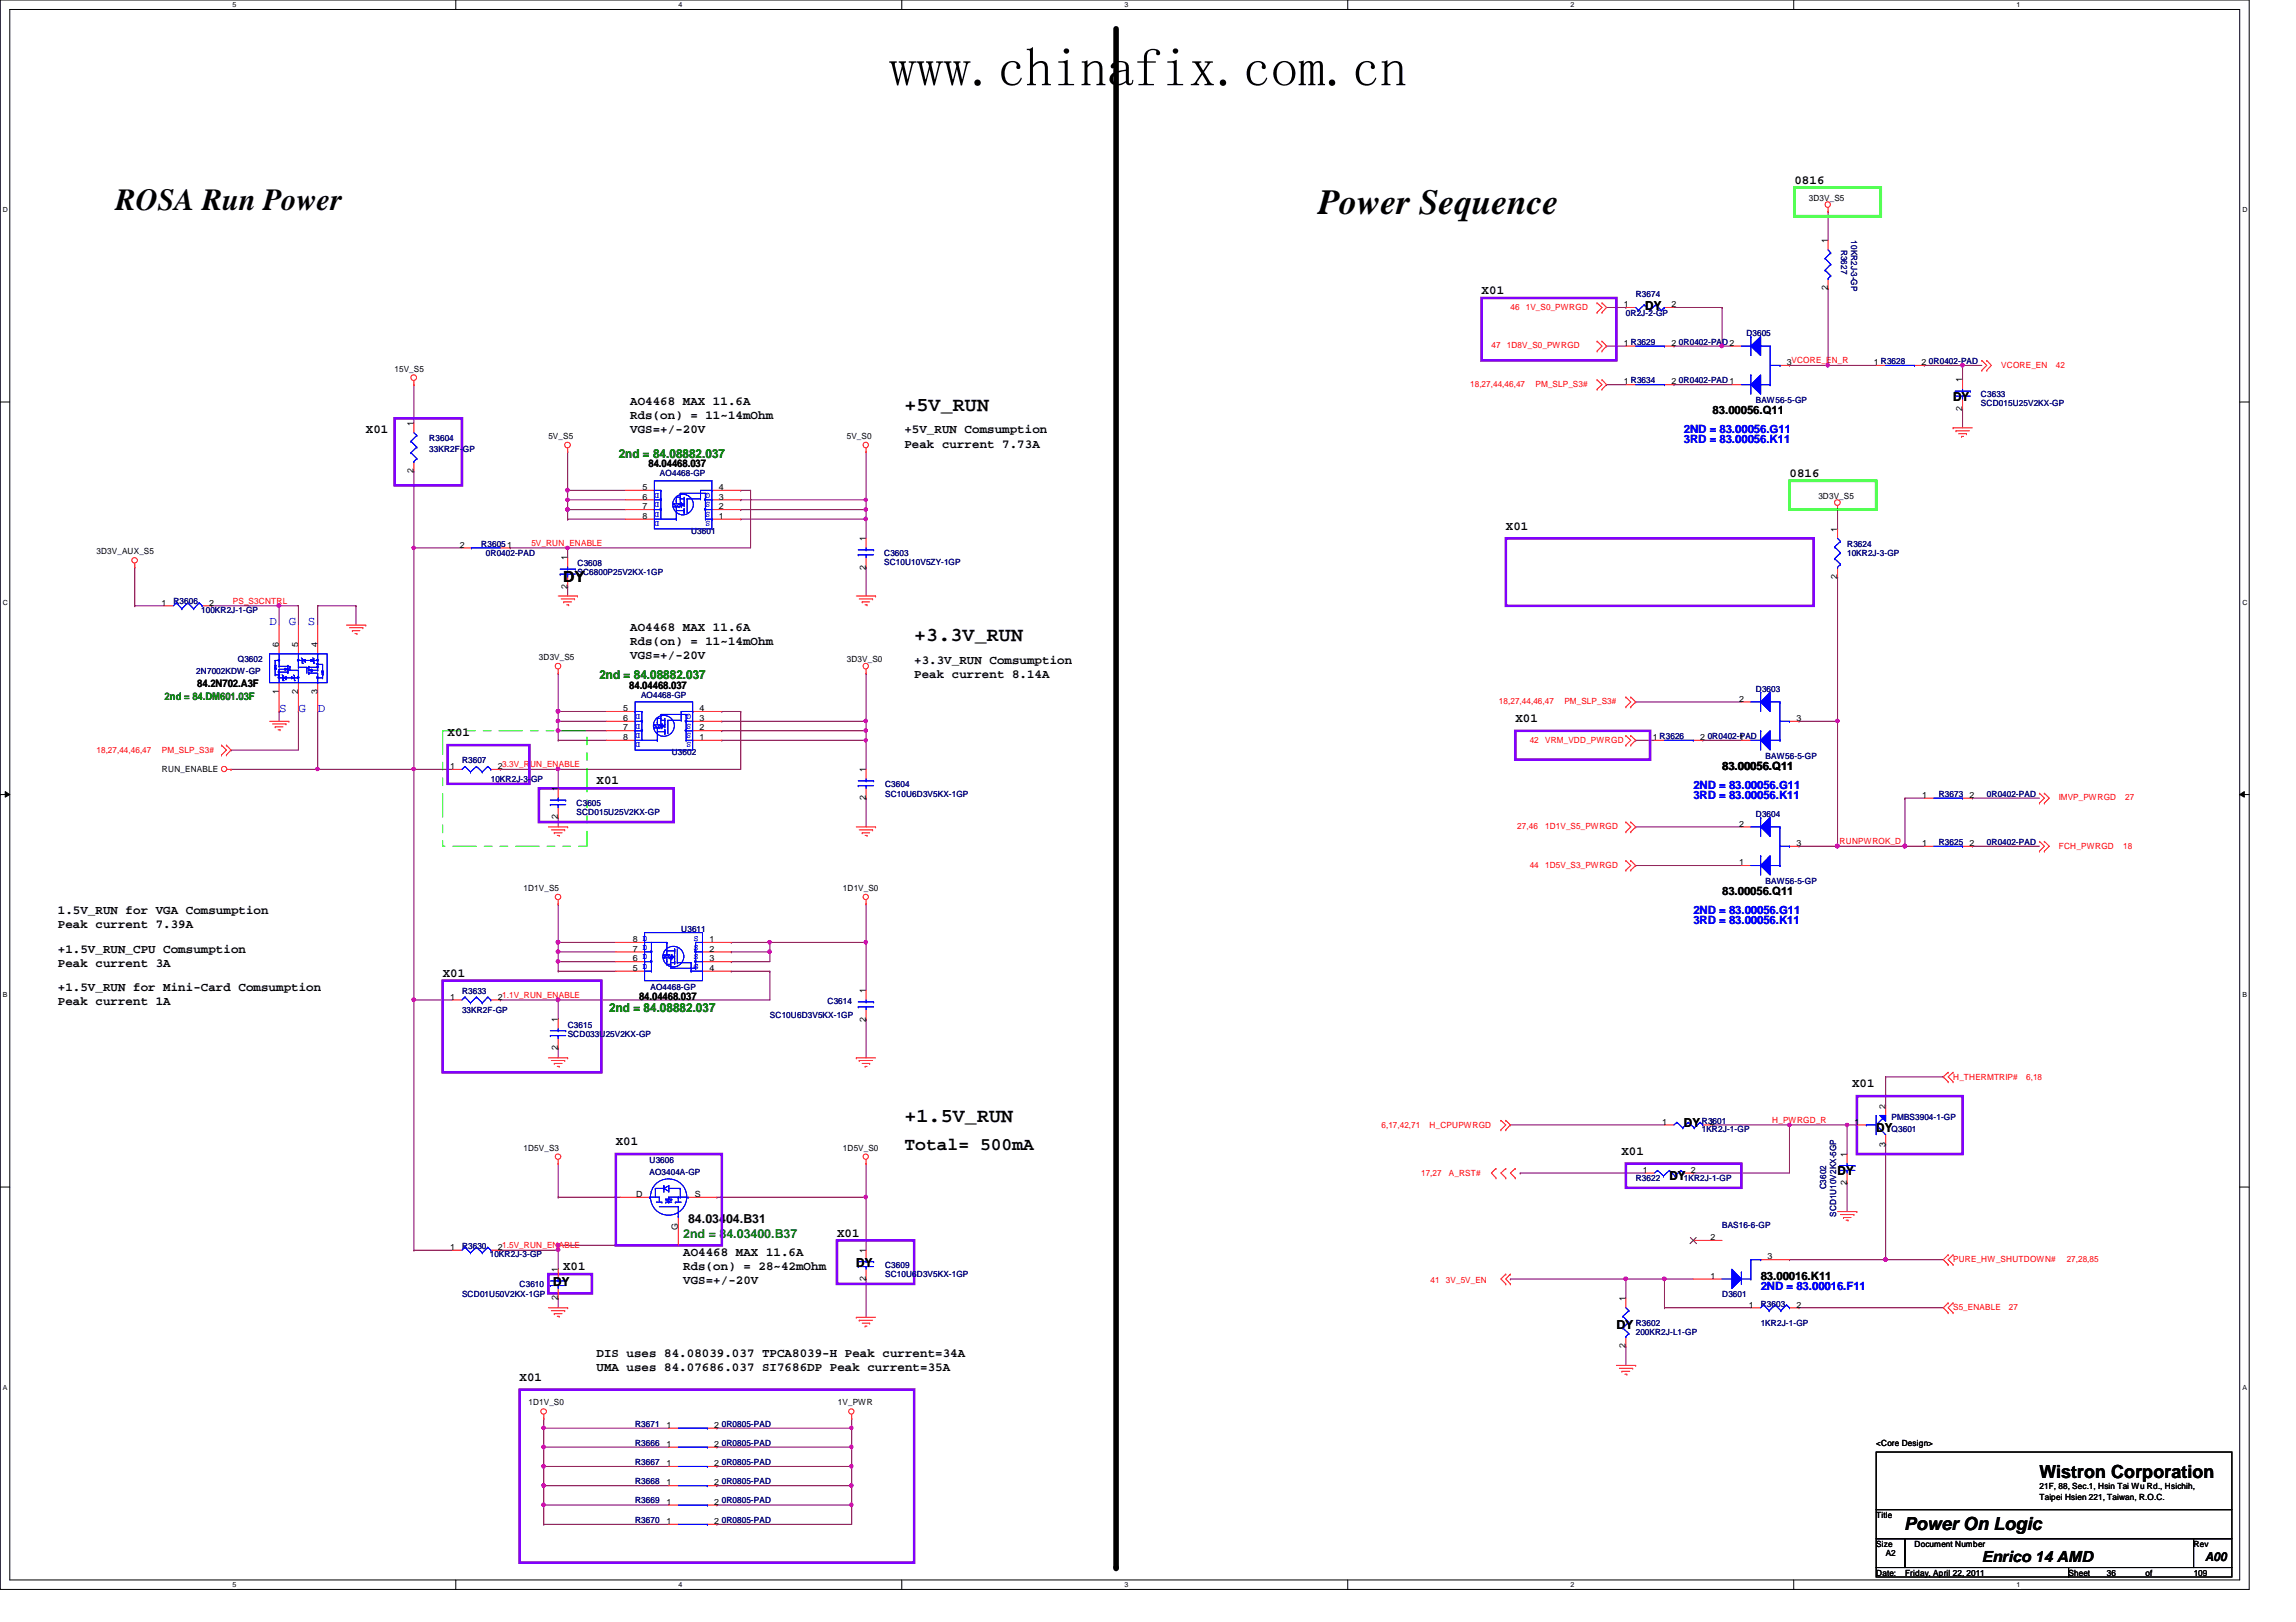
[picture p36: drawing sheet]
<svg xmlns="http://www.w3.org/2000/svg" width="297mm" height="210mm" viewBox="0 0 297 210" stroke-linecap="round" stroke-linejoin="round" font-family="sans-serif">
<defs><g id="words">
<text font-size="7.1" x="115" y="11.1">www.chinafix.com.cn</text>
<text font-size="4.6" x="170.5" y="27.7">Power Sequence</text>
<text font-size="4" x="14.9" y="27.2">ROSA Run Power</text>
<g font-size="2.6">
<text x="117" y="53.1">+5V_RUN</text>
<text x="118.3" y="83">+3.3V_RUN</text>
<text x="117" y="145.2">+1.5V_RUN</text>
</g>
<g font-size="2.3">
<text x="117" y="148.8">Total= 500mA</text>
<text x="263.9" y="191.3">Wistron Corporation</text>
<text x="246.3" y="198">Power On Logic</text>
</g>
<g font-size="2">
<text x="72.9" y="75.3">DY</text>
<text x="256.4" y="202.1">Enrico 14 AMD</text>
</g>
<g font-size="1.6">
<text x="232.2" y="23.7">0816</text>
<text x="191.7" y="38.1">X01</text>
<text x="212.8" y="40.1">DY</text>
<text x="81.5" y="52.4">AO4468 MAX 11.6A</text>
<text x="252.7" y="51.9">DY</text>
<text x="47.3" y="56.1">X01</text>
<text x="81.5" y="54.2">Rds(on) = 11~14mOhm</text>
<text x="81.5" y="56">VGS=+/-20V</text>
<text x="117" y="56.1">+5V_RUN Comsumption</text>
<text x="117" y="57.9">Peak current 7.73A</text>
<text x="231.5" y="61.7">0816</text>
<text x="194.8" y="68.5">X01</text>
<text x="81.5" y="81.6">AO4468 MAX 11.6A</text>
<text x="81.5" y="83.4">Rds(on) = 11~14mOhm</text>
<text x="81.5" y="85.3">VGS=+/-20V</text>
<text x="118.3" y="86">+3.3V_RUN Comsumption</text>
<text x="118.3" y="87.8">Peak current 8.14A</text>
<text x="57.9" y="95.3">X01</text>
<text x="196" y="93.4">X01</text>
<text x="77.2" y="101.5">X01</text>
<text x="7.5" y="118.3">1.5V_RUN for VGA Comsumption</text>
<text x="7.5" y="120.1">Peak current 7.39A</text>
<text x="7.5" y="123.3">+1.5V_RUN_CPU Comsumption</text>
<text x="7.5" y="125.1">Peak current 3A</text>
<text x="7.5" y="128.3">+1.5V_RUN for Mini-Card Comsumption</text>
<text x="7.5" y="130.1">Peak current 1A</text>
<text x="57.3" y="126.4">X01</text>
<text x="239.6" y="140.7">X01</text>
<text x="79.7" y="148.2">X01</text>
<text x="209.8" y="149.4">X01</text>
<text x="217.8" y="145.9">DY</text>
<text x="242.7" y="146.5">DY</text>
<text x="216" y="152.7">DY</text>
<text x="237.7" y="152.1">DY</text>
<text x="89" y="158.3">84.03404.B31</text>
<text x="108.3" y="160">X01</text>
<text x="71.6" y="166.4">DY</text>
<text x="72.9" y="164.4">X01</text>
<text x="88.4" y="162.5">AO4468 MAX 11.6A</text>
<text x="88.4" y="164.3">Rds(on) = 28~42mOhm</text>
<text x="88.4" y="166.2">VGS=+/-20V</text>
<text x="110.8" y="163.9">DY</text>
<text x="209.1" y="172">DY</text>
<text x="67.2" y="178.7">X01</text>
<text x="77.2" y="175.6">DIS uses 84.08039.037 TPCA8039-H Peak current=34A</text>
<text x="77.2" y="177.4">UMA uses 84.07686.037 SI7686DP Peak current=35A</text>
<text x="285.3" y="202.1">A00</text>
</g>
<g font-size="1.6" fill="#008000">
<text x="80" y="59.3">2nd = 84.08882.037</text>
<text x="77.6" y="87.9">2nd = 84.08882.037</text>
<text x="78.8" y="130.9">2nd = 84.08882.037</text>
<text x="88.4" y="160.2">2nd = 84.03400.B37</text>
</g>
<g font-size="1.6" fill="#00f">
<text x="34.9" y="80.9">D</text>
<text x="37.4" y="80.9">G</text>
<text x="39.8" y="80.9">S</text>
<text x="36.1" y="92.1">S</text>
<text x="38.6" y="92.1">G</text>
<text x="41.1" y="92.1">D</text>
</g>
<g font-size="1.5">
<text x="221.6" y="53.6">83.00056.Q11</text>
<text x="222.8" y="99.7">83.00056.Q11</text>
<text x="222.8" y="115.8">83.00056.Q11</text>
<text x="227.8" y="165.6">83.00016.K11</text>
</g>
<g font-size="1.5" fill="#00f">
<text x="217.8" y="56.1">2ND = 83.00056.G11</text>
<text x="217.8" y="57.4">3RD = 83.00056.K11</text>
<text x="219.1" y="102.2">2ND = 83.00056.G11</text>
<text x="219.1" y="103.4">3RD = 83.00056.K11</text>
<text x="219.1" y="118.3">2ND = 83.00056.G11</text>
<text x="219.1" y="119.6">3RD = 83.00056.K11</text>
<text x="227.8" y="166.9">2ND = 83.00016.F11</text>
</g>
<g font-size="1.4">
<text x="83.9" y="60.5">84.04468.037</text>
<text x="25.5" y="88.9">84.2N702.A3F</text>
<text x="81.4" y="89.1">84.04468.037</text>
<text x="82.7" y="129.5">84.04468.037</text>
</g>
<text font-size="1.4" fill="#008000" x="21.3" y="90.6">2nd = 84.DM601.03F</text>
<g font-size="1.1">
<text x="234" y="26">3D3V_S5</text>
<text x="236.5" y="31.5" transform="rotate(-90 236.5 31.5)">1</text>
<text x="210.1" y="39.8">1</text>
<text x="216.2" y="39.8">2</text>
<text x="236.5" y="37.6" transform="rotate(-90 236.5 37.6)">2</text>
<text x="210.1" y="44.7">1 R3629</text>
<text x="216.2" y="44.7">2</text>
<text x="231.2" y="47.2">3VCORE_EN_R</text>
<text x="242.4" y="47.2">1 R3628</text>
<text x="248.6" y="47.2">2</text>
<text x="51.1" y="48.1">15V_S5</text>
<text x="210.1" y="49.7">1 R3634</text>
<text x="216.2" y="49.7">2</text>
<text x="253.9" y="53.2" transform="rotate(-90 253.9 53.2)">2</text>
<text x="253.9" y="49.5" transform="rotate(-90 253.9 49.5)">1</text>
<text x="53.5" y="55.1" transform="rotate(-90 53.5 55.1)">1</text>
<text x="70.9" y="56.8">5V_S5</text>
<text x="109.6" y="56.8">5V_S0</text>
<text x="53.5" y="61.3" transform="rotate(-90 53.5 61.3)">2</text>
<text x="83.1" y="63.4">5</text>
<text x="83.1" y="64.6">6</text>
<text x="83.1" y="65.9">7</text>
<text x="93" y="65.9">2</text>
<text x="93" y="64.6">3</text>
<text x="93" y="63.4">4</text>
<text x="235.2" y="64.5">3D3V_S5</text>
<text x="12.5" y="71.8">3D3V_AUX_S5</text>
<text x="59.5" y="70.9">2</text>
<text x="83.1" y="67.1">8</text>
<text x="93" y="67.1">1</text>
<text x="112" y="70" transform="rotate(-90 112 70)">1</text>
<text x="237.7" y="68.8" transform="rotate(-90 237.7 68.8)">1</text>
<text x="73.4" y="76.2" transform="rotate(-90 73.4 76.2)">2</text>
<text x="73.4" y="72.5" transform="rotate(-90 73.4 72.5)">1</text>
<text x="112" y="73.7" transform="rotate(-90 112 73.7)">2</text>
<text x="237.7" y="74.9" transform="rotate(-90 237.7 74.9)">2</text>
<text x="20.9" y="78.4">1</text>
<text x="27" y="78.4">2</text>
<text x="36.1" y="83.7" transform="rotate(-90 36.1 83.7)">6</text>
<text x="38.6" y="83.7" transform="rotate(-90 38.6 83.7)">5</text>
<text x="41.1" y="83.7" transform="rotate(-90 41.1 83.7)">4</text>
<text x="36.1" y="89.9" transform="rotate(-90 36.1 89.9)">1</text>
<text x="38.6" y="89.9" transform="rotate(-90 38.6 89.9)">2</text>
<text x="41.1" y="89.9" transform="rotate(-90 41.1 89.9)">3</text>
<text x="69.7" y="85.4">3D3V_S5</text>
<text x="109.6" y="85.7">3D3V_S0</text>
<text x="80.6" y="92">5</text>
<text x="80.6" y="93.3">6</text>
<text x="80.6" y="94.5">7</text>
<text x="80.6" y="95.8">8</text>
<text x="90.5" y="95.8">1</text>
<text x="90.5" y="94.5">2</text>
<text x="90.5" y="93.3">3</text>
<text x="90.5" y="92">4</text>
<text x="213.8" y="95.8">1 R3626</text>
<text x="220" y="95.8">2</text>
<text x="225" y="95.8">1</text>
<text x="225" y="90.8">2</text>
<text x="232.4" y="93.3">3</text>
<text x="21" y="99.9">RUN_ENABLE</text>
<text x="58.2" y="99.5">1</text>
<text x="64.4" y="99.5">23.3V_RUN_ENABLE</text>
<text x="112" y="99.9" transform="rotate(-90 112 99.9)">1</text>
<text x="72.2" y="106" transform="rotate(-90 72.2 106)">2</text>
<text x="72.2" y="102.4" transform="rotate(-90 72.2 102.4)">1</text>
<text x="112" y="103.5" transform="rotate(-90 112 103.5)">2</text>
<text x="225" y="107">2</text>
<text x="248.7" y="103.3">1</text>
<text x="254.8" y="103.3">2</text>
<text x="225" y="112">1</text>
<text x="232.4" y="109.5">3</text>
<text x="248.7" y="109.5">1</text>
<text x="254.8" y="109.5">2</text>
<text x="67.7" y="115.3">1D1V_S5</text>
<text x="109" y="115.3">1D1V_S0</text>
<text x="81.9" y="125.6">5 D</text>
<text x="81.9" y="124.4">6</text>
<text x="81.9" y="123.1">7 D</text>
<text x="81.9" y="121.9">8 D</text>
<text x="91.8" y="121.9">1</text>
<text x="91.8" y="123.1">2</text>
<text x="91.8" y="124.4">3</text>
<text x="91.8" y="125.6">4</text>
<text x="58.2" y="129.4">1</text>
<text x="64.4" y="129.4">21.1V_RUN_ENABLE</text>
<text x="112" y="128.5" transform="rotate(-90 112 128.5)">1</text>
<text x="72.2" y="135.9" transform="rotate(-90 72.2 135.9)">2</text>
<text x="72.2" y="132.2" transform="rotate(-90 72.2 132.2)">1</text>
<text x="112" y="132.2" transform="rotate(-90 112 132.2)">2</text>
<text x="243.9" y="143.5" transform="rotate(-90 243.9 143.5)">2</text>
<text x="67.7" y="148.9">1D5V_S3</text>
<text x="109" y="148.9">1D5V_S0</text>
<text x="215.1" y="145.5">1</text>
<text x="221.2" y="145.5">2</text>
<text x="238.9" y="149.7" transform="rotate(-90 238.9 149.7)">1</text>
<text x="239.9" y="145.5">1</text>
<text x="243.9" y="148.4" transform="rotate(-90 243.9 148.4)">3</text>
<text x="82.3" y="154.9">D</text>
<text x="89.9" y="154.9">S</text>
<text x="212.6" y="151.8">1</text>
<text x="218.7" y="151.8">2</text>
<text x="238.9" y="153.3" transform="rotate(-90 238.9 153.3)">2</text>
<text x="58.2" y="161.8">1</text>
<text x="64.4" y="161.8">21.5V_RUN_ENABLE</text>
<text x="87.7" y="159.2" transform="rotate(-90 87.7 159.2)">G</text>
<text x="221.3" y="160.5">2</text>
<text x="72.2" y="164.6" transform="rotate(-90 72.2 164.6)">1</text>
<text x="112" y="165.8" transform="rotate(-90 112 165.8)">2</text>
<text x="112" y="162.1" transform="rotate(-90 112 162.1)">1</text>
<text x="221.3" y="165.5">1</text>
<text x="228.7" y="163">3</text>
<text x="72.2" y="168.3" transform="rotate(-90 72.2 168.3)">2</text>
<text x="210.3" y="168.4" transform="rotate(-90 210.3 168.4)">1</text>
<text x="226.3" y="169.2">1</text>
<text x="232.4" y="169.2">2</text>
<text x="210.3" y="174.5" transform="rotate(-90 210.3 174.5)">2</text>
<text x="68.4" y="181.9">1D1V_S0</text>
<text x="86.2" y="184.8">1</text>
<text x="92.4" y="184.8">2</text>
<text x="108.4" y="181.9">1V_PWR</text>
<text x="86.2" y="189.7">1</text>
<text x="86.2" y="187.2">1</text>
<text x="92.4" y="189.7">2</text>
<text x="92.4" y="187.2">2</text>
<text x="242.7" y="187.1">&lt;Core Design&gt;</text>
<text x="86.2" y="192.2">1</text>
<text x="86.2" y="194.7">1</text>
<text x="86.2" y="197.2">1</text>
<text x="92.4" y="192.2">2</text>
<text x="92.4" y="194.7">2</text>
<text x="92.4" y="197.2">2</text>
<text x="242.7" y="196.4">Title</text>
<text x="263.9" y="192.7">21F, 88, Sec.1, Hsin Tai Wu Rd., Hsichih,</text>
<text x="263.9" y="194.1">Taipei Hsien 221, Taiwan, R.O.C.</text>
<text x="242.7" y="200.2">Size</text>
<text x="242.7" y="203.9">Date:</text>
<text x="244" y="201.4">A2</text>
<text x="246.5" y="203.9">Friday, April 22, 2011</text>
<text x="247.7" y="200.2">Document Number</text>
<text x="267.6" y="203.9">Sheet</text>
<text x="272.6" y="203.9">36</text>
<text x="277.6" y="203.9">of</text>
<text x="283.8" y="200.2">Rev</text>
<text x="283.8" y="203.9">109</text>
</g>
<g font-size="1.1" fill="#000080">
<text x="238.2" y="32.3" transform="rotate(90 238.2 32.3)">R3627</text>
<text x="239.5" y="31.1" transform="rotate(90 239.5 31.1)">10KR2J-3-GP</text>
<text x="210.4" y="40.9">0R2J-2-GP</text>
<text x="211.6" y="38.4">R3674</text>
<text x="217.2" y="44.6">0R0402-PAD 2</text>
<text x="225.9" y="43.5">D3605</text>
<text x="249.6" y="47.1">0R0402-PAD</text>
<text x="217.2" y="49.6">0R0402-PAD 1</text>
<text x="227.2" y="52.2">BAW56-5-GP</text>
<text x="256.3" y="51.4">C3633</text>
<text x="256.3" y="52.6">SCD015U25V2KX-GP</text>
<text x="55.5" y="57.1">R3604</text>
<text x="55.5" y="58.5">33KR2F-GP</text>
<text x="85.4" y="61.6">AO4468-GP</text>
<text x="62.3" y="70.7">R36051</text>
<text x="62.9" y="72">0R0402-PAD</text>
<text x="89.4" y="69.1">U3601</text>
<text x="114.4" y="72">C3603</text>
<text x="239" y="70.7">R3624</text>
<text x="239" y="72">10KR2J-3-GP</text>
<text x="74.7" y="73.2">C3608</text>
<text x="74.7" y="74.5">SC6800P25V2KX-1GP</text>
<text x="114.4" y="73.1">SC10U10V5ZY-1GP</text>
<text x="22.4" y="78.2">R3606</text>
<text x="26" y="79.3">100KR2J-1-GP</text>
<text x="25.4" y="87.2">2N7002KDW-GP</text>
<text x="30.8" y="85.7">Q3602</text>
<text x="227.2" y="89.5">D3603</text>
<text x="82.9" y="90.3">AO4468-GP</text>
<text x="220.9" y="95.6">0R0402-PAD</text>
<text x="59.8" y="98.8">R3607</text>
<text x="63.5" y="101.2">10KR2J-3-GP</text>
<text x="86.9" y="97.7">U3602</text>
<text x="114.5" y="101.9">C3604</text>
<text x="228.4" y="98.3">BAW56-5-GP</text>
<text x="74.6" y="104.4">C3605</text>
<text x="74.6" y="105.5">SCD015U25V2KX-GP</text>
<text x="114.5" y="103.1">SC10U6D3V5KX-1GP</text>
<text x="227.2" y="105.7">D3604</text>
<text x="250.8" y="103.1">R3673</text>
<text x="257" y="103.1">0R0402-PAD</text>
<text x="250.8" y="109.3">R3625</text>
<text x="257" y="109.3">0R0402-PAD</text>
<text x="228.4" y="114.4">BAW56-5-GP</text>
<text x="88.1" y="120.6">U3611</text>
<text x="59.8" y="128.6">R3633</text>
<text x="59.8" y="131.1">33KR2F-GP</text>
<text x="84.2" y="128.1">AO4468-GP</text>
<text x="99.6" y="131.7">SC10U6D3V5KX-1GP</text>
<text x="107.1" y="129.9">C3614</text>
<text x="73.4" y="133">C3615</text>
<text x="73.4" y="134.2">SCD033U25V2KX-GP</text>
<text x="220.2" y="145.4">R3601</text>
<text x="220.2" y="146.5">1KR2J-1-GP</text>
<text x="244.7" y="146.4">Q3601</text>
<text x="244.7" y="144.9">PMBS3904-1-GP</text>
<text x="84" y="150.5">U3606</text>
<text x="84" y="152">AO3404A-GP</text>
<text x="211.6" y="152.9">R3622</text>
<text x="217.8" y="152.9">1KR2J-1-GP</text>
<text x="236.3" y="153.9" transform="rotate(-90 236.3 153.9)">C3602</text>
<text x="59.8" y="161.6">R3630</text>
<text x="222.8" y="158.9">BAS16-6-GP</text>
<text x="237.5" y="157.4" transform="rotate(-90 237.5 157.4)">SCD1U10V2KX-5GP</text>
<text x="59.8" y="167.8">SCD01U50V2KX-1GP</text>
<text x="63.4" y="162.7">10KR2J-3-GP</text>
<text x="67.2" y="166.6">C3610</text>
<text x="114.5" y="164.1">C3609</text>
<text x="114.5" y="165.3">SC10U6D3V5KX-1GP</text>
<text x="222.8" y="167.8">D3601</text>
<text x="211.6" y="171.5">R3602</text>
<text x="211.6" y="172.8">200KR2J-L1-GP</text>
<text x="227.8" y="169.1">R3603</text>
<text x="227.8" y="171.5">1KR2J-1-GP</text>
<text x="82.2" y="184.6">R3671</text>
<text x="93.4" y="184.6">0R0805-PAD</text>
<text x="82.2" y="189.6">R3667</text>
<text x="82.2" y="187.1">R3666</text>
<text x="93.4" y="189.6">0R0805-PAD</text>
<text x="93.4" y="187.1">0R0805-PAD</text>
<text x="82.2" y="192.1">R3668</text>
<text x="82.2" y="194.6">R3669</text>
<text x="82.2" y="197.1">R3670</text>
<text x="93.4" y="192.1">0R0805-PAD</text>
<text x="93.4" y="194.6">0R0805-PAD</text>
<text x="93.4" y="197.1">0R0805-PAD</text>
</g>
<g font-size="1.1" fill="#f00">
<text x="195.4" y="40.1">46</text>
<text x="197.4" y="40.1">1V_S0_PWRGD</text>
<text x="193" y="45.1">47</text>
<text x="194.9" y="45.1">1D8V_S0_PWRGD</text>
<text x="258.9" y="47.6">VCORE_EN</text>
<text x="266" y="47.6">42</text>
<text x="190.2" y="50.1">18,27,44,46,47</text>
<text x="198.7" y="50.1">PM_SLP_S3#</text>
<text x="68.7" y="70.7">5V_RUN_ENABLE</text>
<text x="30.1" y="78.1">PS_S3CNTRL</text>
<text x="193.9" y="91.1">18,27,44,46,47</text>
<text x="202.4" y="91.1">PM_SLP_S3#</text>
<text x="12.5" y="97.5">18,27,44,46,47</text>
<text x="21" y="97.5">PM_SLP_S3#</text>
<text x="197.9" y="96.1">42</text>
<text x="199.9" y="96.1">VRM_VDD_PWRGD</text>
<text x="196.3" y="107.3">27,46</text>
<text x="199.9" y="107.3">1D1V_S5_PWRGD</text>
<text x="266.4" y="103.6">IMVP_PWRGD</text>
<text x="275" y="103.6">27</text>
<text x="197.9" y="112.3">44</text>
<text x="199.9" y="112.3">1D5V_S3_PWRGD</text>
<text x="238" y="109.3">RUNPWROK_D</text>
<text x="266.4" y="109.8">FCH_PWRGD</text>
<text x="274.7" y="109.8">18</text>
<text x="252.7" y="139.7">H_THERMTRIP#</text>
<text x="262.1" y="139.7">6,18</text>
<text x="178.7" y="145.9">6,17,42,71</text>
<text x="185" y="145.9">H_CPUPWRGD</text>
<text x="229.3" y="145.3">H_PWRGD_R</text>
<text x="183.9" y="152.1">17,27</text>
<text x="187.4" y="152.1">A_RST#</text>
<text x="185.1" y="166.1">41</text>
<text x="187.1" y="166.1">3V_5V_EN</text>
<text x="252.7" y="163.3">PURE_HW_SHUTDOWN#</text>
<text x="267.4" y="163.3">27,28,85</text>
<text x="252.7" y="169.5">S5_ENABLE</text>
<text x="259.9" y="169.5">27</text>
</g>
<g font-size="1.1" fill="#00f">
<text x="85.3" y="65" transform="rotate(180 85.3 65)">D</text>
<text x="85.3" y="63.8" transform="rotate(180 85.3 63.8)">D</text>
<text x="91.9" y="65" transform="rotate(180 91.9 65)">S</text>
<text x="91.9" y="63.8" transform="rotate(180 91.9 63.8)">G</text>
<text x="85.3" y="66.3" transform="rotate(180 85.3 66.3)">D</text>
<text x="85.3" y="67.4" transform="rotate(180 85.3 67.4)">D</text>
<text x="91.9" y="67.4" transform="rotate(180 91.9 67.4)">S</text>
<text x="91.9" y="66.3" transform="rotate(180 91.9 66.3)">S</text>
<text x="82.8" y="93.6" transform="rotate(180 82.8 93.6)">D</text>
<text x="82.8" y="94.9" transform="rotate(180 82.8 94.9)">D</text>
<text x="82.8" y="92.4" transform="rotate(180 82.8 92.4)">D</text>
<text x="89.4" y="94.9" transform="rotate(180 89.4 94.9)">S</text>
<text x="89.4" y="93.6" transform="rotate(180 89.4 93.6)">S</text>
<text x="89.4" y="92.4" transform="rotate(180 89.4 92.4)">G</text>
<text x="82.8" y="96" transform="rotate(180 82.8 96)">D</text>
<text x="89.4" y="96" transform="rotate(180 89.4 96)">S</text>
<text x="83.2" y="124.1">D</text>
<text x="83.2" y="125.4">D</text>
<text x="83.2" y="122.9">D</text>
<text x="83.2" y="121.8">D</text>
<text x="89.7" y="121.8">S</text>
<text x="89.7" y="122.9">S</text>
<text x="89.7" y="124.1">S</text>
<text x="89.7" y="125.4">G</text>
</g>
<g font-size=".9">
<text x="30.1" y=".9">5</text>
<text x="87.8" y=".9">4</text>
<text x="145.5" y=".9">3</text>
<text x="203.2" y=".9">2</text>
<text x="260.9" y=".9">1</text>
<text x=".4" y="27.4">D</text>
<text x="290.1" y="27.4">D</text>
<text x=".4" y="78.2">C</text>
<text x="290.1" y="78.2">C</text>
<text x=".4" y="129">B</text>
<text x="290.1" y="129">B</text>
<text x=".4" y="179.8">A</text>
<text x="290.1" y="179.8">A</text>
<text x="30.1" y="205.4">5</text>
<text x="87.8" y="205.4">4</text>
<text x="145.5" y="205.4">3</text>
<text x="203.2" y="205.4">2</text>
<text x="260.9" y="205.4">1</text>
</g>
</g></defs>
<path d="M0 0h291v205.7h-291zM1.3 1.2h288.5v203.3h-288.5z" fill="none" stroke="#000" stroke-width=".13"/>
<g fill="#fff">
<path d="M30.1 .1h.5v1h-.5z"/>
<path d="M30.1 204.6h.5v1h-.5z"/>
</g>
<path d="M59 0v1.2M59 204.5v1.2" fill="none" stroke="#000" stroke-width=".13"/>
<g fill="#fff">
<path d="M87.8 .1h.5v1h-.5z"/>
<path d="M87.8 204.6h.5v1h-.5z"/>
</g>
<path d="M116.7 0v1.2M116.7 204.5v1.2" fill="none" stroke="#000" stroke-width=".13"/>
<g fill="#fff">
<path d="M145.5 .1h.5v1h-.5z"/>
<path d="M145.5 204.6h.5v1h-.5z"/>
</g>
<path d="M174.4 0v1.2M174.4 204.5v1.2" fill="none" stroke="#000" stroke-width=".13"/>
<g fill="#fff">
<path d="M203.2 .1h.5v1h-.5z"/>
<path d="M203.2 204.6h.5v1h-.5z"/>
</g>
<path d="M232.1 0v1.2M232.1 204.5v1.2" fill="none" stroke="#000" stroke-width=".13"/>
<g fill="#fff">
<path d="M260.9 .1h.5v1h-.5z"/>
<path d="M260.9 204.6h.5v1h-.5z"/>
<path d="M.4 26.6h.6v1h-.6z"/>
<path d="M290.1 26.6h.6v1h-.6z"/>
<path d="M.4 77.4h.6v1h-.6z"/>
<path d="M290.1 77.4h.6v1h-.6z"/>
</g>
<path d="M0 52h1.3M289.8 52h1.2" fill="none" stroke="#000" stroke-width=".13"/>
<g fill="#fff">
<path d="M.4 128.2h.6v1h-.6z"/>
<path d="M290.1 128.2h.6v1h-.6z"/>
</g>
<path d="M0 102.8h1.3M.7 102.4l.6 .4-.6 .4zM289.8 102.8l.5-.4v.8zM289.8 102.8h1.2" fill="none" stroke="#000" stroke-width=".13"/>
<path d="M.7 102.4l.6 .4-.6 .4zM289.8 102.8l.5-.4v.8z" fill="#000"/>
<g fill="#fff">
<path d="M.4 179h.5v1h-.5z"/>
<path d="M290.1 179h.5v1h-.5z"/>
</g>
<path d="M0 153.6h1.3M289.8 153.6h1.2" fill="none" stroke="#000" stroke-width=".13"/>
<path d="M222.8 44.8h.1M222.8 44.8h1.3" fill="none" stroke="#800040" stroke-width=".13"/>
<path d="M222.6 44.6h.3l.1 .1-.1 .2-.2 .1-.1-.1z" fill-rule="evenodd" fill="#f0f"/>
<path d="M222.6 44.6h.3l.1 .1-.1 .2-.2 .1-.1-.1z" fill="none" stroke="#f0f" stroke-width=".13"/>
<path d="M231.5 145.6h.1M231.5 145.6h7.5" fill="none" stroke="#800040" stroke-width=".13"/>
<path d="M231.3 145.4h.3l.1 .2-.1 .1-.1 .1-.2-.1z" fill-rule="evenodd" fill="#f0f"/>
<path d="M231.3 145.4h.3l.1 .2-.1 .1-.1 .1-.2-.1z" fill="none" stroke="#f0f" stroke-width=".13"/>
<path d="M246.5 109.5h.1M246.5 109.5h2.4" fill="none" stroke="#800040" stroke-width=".13"/>
<path d="M246.3 109.3h.3l.1 .2-.1 .1-.2 .1-.1-.1z" fill-rule="evenodd" fill="#f0f"/>
<path d="M246.3 109.3h.3l.1 .2-.1 .1-.2 .1-.1-.1z" fill="none" stroke="#f0f" stroke-width=".13"/>
<path d="M236.5 37.3h.1M236.5 37.3v10h-5M231.5 47.3h.1" fill="none" stroke="#800040" stroke-width=".13"/>
<path d="M236.3 47.1h.3l.1 .1-.1 .2-.1 .1-.2-.1z" fill-rule="evenodd" fill="#f0f"/>
<path d="M236.3 47.1h.3l.1 .1-.1 .2-.1 .1-.2-.1z" fill="none" stroke="#f0f" stroke-width=".13"/>
<g fill="none" stroke="#800040" stroke-width=".13">
<path d="M236.5 47.3h.1M236.5 47.3h6.2M211.6 107h.1M211.6 107h13.7M195.4 165.5h.1M195.4 165.5h14.9M210.3 165.5h.1M210.3 165.5v2.5M215.3 169.2h.1M215.3 165.5h.1M215.3 165.5h3.8M215.3 169.2h11.2"/>
<path d="M215.3 165.5v3.7"/>
</g>
<path d="M215.1 165.3h.4v.2v.1l-.2 .1-.2-.1z" fill-rule="evenodd" fill="#f0f"/>
<path d="M215.1 165.3h.4v.2v.1l-.2 .1-.2-.1z" fill="none" stroke="#f0f" stroke-width=".13"/>
<path d="M244 148.1h.1M244 148.1v14.9M231.5 163h.1M231.5 163h19.9M232.7 169.2h.1M232.7 169.2h18.7M244 163h.1" fill="none" stroke="#800040" stroke-width=".13"/>
<path d="M243.8 162.8h.3l.1 .2-.1 .2h-.2h-.1z" fill-rule="evenodd" fill="#f0f"/>
<path d="M243.8 162.8h.3l.1 .2-.1 .2h-.2h-.1z" fill="none" stroke="#f0f" stroke-width=".13"/>
<path d="M244 139.4h7.4M251.4 139.4h.1M195.4 145.6h.1M195.4 145.6h19.9M239 145.6h.1M239 145.6h1.2M210.3 165.5h.1M210.3 165.5h5" fill="none" stroke="#800040" stroke-width=".13"/>
<path d="M210.1 165.3h.4l.1 .2-.1 .1-.2 .1-.2-.1z" fill-rule="evenodd" fill="#f0f"/>
<path d="M210.1 165.3h.4l.1 .2-.1 .1-.2 .1-.2-.1z" fill="none" stroke="#f0f" stroke-width=".13"/>
<path d="M239 145.6h.1M239 145.6v3.7" fill="none" stroke="#800040" stroke-width=".13"/>
<path d="M238.8 145.4h.3l.1 .2-.1 .1-.1 .1-.2-.1z" fill-rule="evenodd" fill="#f0f"/>
<path d="M238.8 145.4h.3l.1 .2-.1 .1-.1 .1-.2-.1z" fill="none" stroke="#f0f" stroke-width=".13"/>
<path d="M237.7 74.7h.1M237.7 74.7v34.8M232.7 93.3h.1M232.7 93.3h5M237.7 93.3h.1M244 139.4h.1M244 139.4v3.7M239 153.1h.1M239 153.1v3.7M210.3 174.2h.1M210.3 174.2v2.5" fill="none" stroke="#800040" stroke-width=".13"/>
<path d="M237.5 109.3h.4v.2v.1l-.2 .1-.2-.1z" fill-rule="evenodd" fill="#f0f"/>
<path d="M237.5 109.3h.4v.2v.1l-.2 .1-.2-.1z" fill="none" stroke="#f0f" stroke-width=".13"/>
<path d="M237.5 93.1h.4v.2v.1l-.2 .1-.2-.1z" fill-rule="evenodd" fill="#f0f"/>
<path d="M237.5 93.1h.4v.2v.1l-.2 .1-.2-.1z" fill="none" stroke="#f0f" stroke-width=".13"/>
<path d="M207.8 49.8h.1M207.8 49.8h2.5M216.6 49.8h.1M216.6 49.8h7.5M253.9 47.3h.1M253.9 47.3h2.5M220.3 95.8h.1M220.3 95.8h5M232.7 109.5h.1M232.7 109.5h5M255.2 109.5h.1M255.2 109.5h8.6" fill="none" stroke="#800040" stroke-width=".13"/>
<path d="M253.7 47.1h.3l.1 .1-.1 .2-.1 .1-.2-.1z" fill-rule="evenodd" fill="#f0f"/>
<path d="M253.7 47.1h.3l.1 .1-.1 .2-.1 .1-.2-.1z" fill="none" stroke="#f0f" stroke-width=".13"/>
<path d="M207.8 44.8h.1M207.8 44.8h2.5M211.6 90.8h.1M211.6 90.8h13.7M211.6 112h.1M211.6 112h13.7M53.5 129.4h.1M53.5 129.4v32.4" fill="none" stroke="#800040" stroke-width=".13"/>
<path d="M53.4 129.2h.3l.1 .2-.1 .1-.2 .1-.1-.1z" fill-rule="evenodd" fill="#f0f"/>
<path d="M53.4 129.2h.3l.1 .2-.1 .1-.2 .1-.1-.1z" fill="none" stroke="#f0f" stroke-width=".13"/>
<path d="M72.2 154.9h.1M72.2 154.9h8.1M92.7 154.9h.1M92.7 154.9h19.3" fill="none" stroke="#800040" stroke-width=".13"/>
<path d="M111.9 154.7h.2l.1 .2-.1 .2h-.1h-.1z" fill-rule="evenodd" fill="#f0f"/>
<path d="M111.9 154.7h.2l.1 .2-.1 .2h-.1h-.1z" fill="none" stroke="#f0f" stroke-width=".13"/>
<path d="M112 154.9h.1M112 154.9v6.9M53.5 161.8h.1M53.5 161.8h5M72.2 168h.1M72.2 161.2h.1M72.2 168v1.2M72.2 161.2h15.6M112 165.5h.1M112 165.5v5" fill="none" stroke="#800040" stroke-width=".13"/>
<path d="M72 161h.3l.1 .1-.1 .2-.1 .1-.2-.1z" fill-rule="evenodd" fill="#f0f"/>
<path d="M72 161h.3l.1 .1-.1 .2-.1 .1-.2-.1z" fill="none" stroke="#f0f" stroke-width=".13"/>
<path d="M64.7 161.8h.1M64.7 161.8h7.5" fill="none" stroke="#800040" stroke-width=".13"/>
<path d="M72 161.6h.3l.1 .1-.1 .2-.1 .1-.2-.1z" fill-rule="evenodd" fill="#f0f"/>
<path d="M72 161.6h.3l.1 .1-.1 .2-.1 .1-.2-.1z" fill="none" stroke="#f0f" stroke-width=".13"/>
<path d="M53.5 70.9h.1M53.5 70.9v28.7M72.2 150.6h.1M72.2 150.6v4.3M112 150.6h.1M112 150.6v4.3M72.2 161.8h.1M72.2 161.8v2.4" fill="none" stroke="#800040" stroke-width=".13"/>
<path d="M53.4 70.8h.3l.1 .1-.1 .1-.2 .1-.1-.1z" fill-rule="evenodd" fill="#f0f"/>
<path d="M53.4 70.8h.3l.1 .1-.1 .1-.2 .1-.1-.1z" fill="none" stroke="#f0f" stroke-width=".13"/>
<path d="M112 66h.1M112 66v1.2" fill="none" stroke="#800040" stroke-width=".13"/>
<path d="M111.9 65.8h.2l.1 .1-.1 .2-.1 .1-.1-.1z" fill-rule="evenodd" fill="#f0f"/>
<path d="M111.9 65.8h.2l.1 .1-.1 .2-.1 .1-.1-.1z" fill="none" stroke="#f0f" stroke-width=".13"/>
<path d="M36.1 78.4h.1M36.1 78.4h2.5M95.8 63.5h.1M95.8 63.5h1.3" fill="none" stroke="#800040" stroke-width=".13"/>
<path d="M35.9 78.2h.3l.1 .2-.1 .1-.1 .1-.2-.1z" fill-rule="evenodd" fill="#f0f"/>
<path d="M35.9 78.2h.3l.1 .2-.1 .1-.1 .1-.2-.1z" fill="none" stroke="#f0f" stroke-width=".13"/>
<path d="M112 67.2h.1M112 67.2v2.5" fill="none" stroke="#800040" stroke-width=".13"/>
<path d="M111.9 67h.2l.1 .1-.1 .2-.1 .1-.1-.1z" fill-rule="evenodd" fill="#f0f"/>
<path d="M111.9 67h.2l.1 .1-.1 .2-.1 .1-.1-.1z" fill="none" stroke="#f0f" stroke-width=".13"/>
<g fill="none" stroke="#800040" stroke-width=".13">
<path d="M53.5 70.9h.1M53.5 70.9h6.3M73.4 64.7h.1M73.4 67.2h.1M73.4 63.5h.1M73.4 66h.1M73.4 64.7v1.3M73.4 67.2h7.5M73.4 63.5h7.5M73.4 66h7.5M72.2 95.8h.1M72.2 94.6h.1"/>
<path d="M72.2 95.8h6.2M72.2 94.6v1.2"/>
</g>
<path d="M73.2 65.8h.4l.1 .1-.1 .2-.2 .1-.2-.1z" fill-rule="evenodd" fill="#f0f"/>
<path d="M73.2 65.8h.4l.1 .1-.1 .2-.2 .1-.2-.1z" fill="none" stroke="#f0f" stroke-width=".13"/>
<path d="M73.4 58.5h.1M73.4 58.5v6.2M73.4 64.7h.1M73.4 63.5h.1M73.4 64.7h7.5" fill="none" stroke="#800040" stroke-width=".13"/>
<path d="M73.2 64.5h.4l.1 .2-.1 .1-.2 .1-.2-.1z" fill-rule="evenodd" fill="#f0f"/>
<path d="M73.2 64.5h.4l.1 .2-.1 .1-.2 .1-.2-.1z" fill="none" stroke="#f0f" stroke-width=".13"/>
<path d="M73.2 63.3h.4l.1 .1-.1 .2-.2 .1-.2-.1z" fill-rule="evenodd" fill="#f0f"/>
<path d="M73.2 63.3h.4l.1 .1-.1 .2-.2 .1-.2-.1z" fill="none" stroke="#f0f" stroke-width=".13"/>
<g fill="none" stroke="#800040" stroke-width=".13">
<path d="M17.4 73.4h.1M17.4 78.4h.1M17.4 78.4h3.8M17.4 73.4v5M27.4 78.4h.1M27.4 78.4h8.7M36.1 78.4h.1M36.1 78.4v2.5M38.6 78.4h.1M38.6 78.4v2.5M41.1 78.4h.1M41.1 78.4h5"/>
<path d="M41.1 78.4v2.5M46.1 78.4h.1M46.1 78.4v2.5M73.4 70.9h.1M97.1 63.5h.1M97.1 63.5v7.4h-23.7M29.9 99.6h.1M29.9 97.1h.1M29.9 99.6h23.6M36.1 92.1h.1M36.1 92.1v1.2M38.6 92.1h.1"/>
<path d="M38.6 92.1v5h-8.7M41.1 92.1h.1M41.1 99.6h.1M41.1 92.1v7.5M72.2 123.2h.1M72.2 123.2h7.5"/>
</g>
<path d="M53.4 99.4h.3l.1 .1-.1 .2h-.2h-.1z" fill-rule="evenodd" fill="#f0f"/>
<path d="M53.4 99.4h.3l.1 .1-.1 .2h-.2h-.1z" fill="none" stroke="#f0f" stroke-width=".13"/>
<path d="M40.9 99.4h.3l.1 .1-.1 .2h-.1h-.2z" fill-rule="evenodd" fill="#f0f"/>
<path d="M40.9 99.4h.3l.1 .1-.1 .2h-.1h-.2z" fill="none" stroke="#f0f" stroke-width=".13"/>
<path d="M112 93.3h.1M112 93.3v1.3" fill="none" stroke="#800040" stroke-width=".13"/>
<path d="M111.9 93.1h.2l.1 .2-.1 .1-.1 .1-.1-.1z" fill-rule="evenodd" fill="#f0f"/>
<path d="M111.9 93.1h.2l.1 .2-.1 .1-.1 .1-.1-.1z" fill="none" stroke="#f0f" stroke-width=".13"/>
<path d="M95.8 64.7h.1M95.8 64.7h16.2M72.2 122h.1M72.2 122h7.5" fill="none" stroke="#800040" stroke-width=".13"/>
<path d="M72 121.8h.3l.1 .1-.1 .2-.1 .1-.2-.1z" fill-rule="evenodd" fill="#f0f"/>
<path d="M72 121.8h.3l.1 .1-.1 .2-.1 .1-.2-.1z" fill="none" stroke="#f0f" stroke-width=".13"/>
<path d="M72.2 122h.1M72.2 122v1.2" fill="none" stroke="#800040" stroke-width=".13"/>
<path d="M72 121.8h.3l.1 .1-.1 .2-.1 .1-.2-.1z" fill-rule="evenodd" fill="#f0f"/>
<path d="M72 121.8h.3l.1 .1-.1 .2-.1 .1-.2-.1z" fill="none" stroke="#f0f" stroke-width=".13"/>
<path d="M94.6 124.5h.1M99.6 123.2h.1M99.6 122h.1M99.6 123.2v1.3h-5M99.6 122h12.4" fill="none" stroke="#800040" stroke-width=".13"/>
<path d="M111.9 121.8h.2l.1 .1-.1 .2-.1 .1-.1-.1z" fill-rule="evenodd" fill="#f0f"/>
<path d="M111.9 121.8h.2l.1 .1-.1 .2-.1 .1-.1-.1z" fill="none" stroke="#f0f" stroke-width=".13"/>
<path d="M112 58.5h.1M112 58.5v7.5h-16.2M95.8 66h.1M112 64.7h.1" fill="none" stroke="#800040" stroke-width=".13"/>
<path d="M111.9 64.5h.2l.1 .2-.1 .1-.1 .1-.1-.1z" fill-rule="evenodd" fill="#f0f"/>
<path d="M111.9 64.5h.2l.1 .2-.1 .1-.1 .1-.1-.1z" fill="none" stroke="#f0f" stroke-width=".13"/>
<g fill="none" stroke="#800040" stroke-width=".13">
<path d="M95.8 67.2h.1M95.8 67.2h16.2M72.2 135.6h.1M72.2 125.7h.1M72.2 129.4h.1M72.2 124.5h.1M72.2 123.2h.1M72.2 123.2v2.5M72.2 135.6v1.3M72.2 125.7h7.5M72.2 129.4h27.4M94.6 122h.1"/>
<path d="M94.6 122h5M112 122h.1M112 131.9h.1M112 122v6.2M112 131.9v5"/>
</g>
<path d="M72 123h.3l.1 .1-.1 .2-.1 .1-.2-.1z" fill-rule="evenodd" fill="#f0f"/>
<path d="M72 123h.3l.1 .1-.1 .2-.1 .1-.2-.1z" fill="none" stroke="#f0f" stroke-width=".13"/>
<path d="M73.4 75.9h.1M73.4 70.9h.1M73.4 70.9v1.3M73.4 75.9v1.2" fill="none" stroke="#800040" stroke-width=".13"/>
<path d="M73.2 70.8h.4l.1 .1-.1 .1-.2 .1-.2-.1z" fill-rule="evenodd" fill="#f0f"/>
<path d="M73.2 70.8h.4l.1 .1-.1 .1-.2 .1-.2-.1z" fill="none" stroke="#f0f" stroke-width=".13"/>
<path d="M66 70.9h.1M66 70.9h7.4M72.2 124.5h.1M72.2 124.5h7.5" fill="none" stroke="#800040" stroke-width=".13"/>
<path d="M72 124.3h.3l.1 .1-.1 .2h-.1h-.2z" fill-rule="evenodd" fill="#f0f"/>
<path d="M72 124.3h.3l.1 .1-.1 .2h-.1h-.2z" fill="none" stroke="#f0f" stroke-width=".13"/>
<path d="M94.6 123.2h.1M94.6 123.2h5" fill="none" stroke="#800040" stroke-width=".13"/>
<path d="M99.4 123h.3l.1 .1-.1 .2-.1 .1-.2-.1z" fill-rule="evenodd" fill="#f0f"/>
<path d="M99.4 123h.3l.1 .1-.1 .2-.1 .1-.2-.1z" fill="none" stroke="#f0f" stroke-width=".13"/>
<path d="M99.6 122h.1M99.6 122v1.2" fill="none" stroke="#800040" stroke-width=".13"/>
<path d="M99.4 121.8h.3l.1 .1-.1 .2-.1 .1-.2-.1z" fill-rule="evenodd" fill="#f0f"/>
<path d="M99.4 121.8h.3l.1 .1-.1 .2-.1 .1-.2-.1z" fill="none" stroke="#f0f" stroke-width=".13"/>
<path d="M64.7 129.4h.1M64.7 129.4h7.5" fill="none" stroke="#800040" stroke-width=".13"/>
<path d="M72 129.2h.3l.1 .2-.1 .1-.1 .1-.2-.1z" fill-rule="evenodd" fill="#f0f"/>
<path d="M72 129.2h.3l.1 .2-.1 .1-.1 .1-.2-.1z" fill="none" stroke="#f0f" stroke-width=".13"/>
<path d="M72.2 92.1h.1M72.2 92.1v1.2M72.2 117h.1M72.2 117v5M72.2 129.4h.1M72.2 129.4v2.5M94.6 125.7h.1M94.6 125.7h5" fill="none" stroke="#800040" stroke-width=".13"/>
<path d="M72 91.9h.3l.1 .1-.1 .2-.1 .1-.2-.1z" fill-rule="evenodd" fill="#f0f"/>
<path d="M72 91.9h.3l.1 .1-.1 .2-.1 .1-.2-.1z" fill="none" stroke="#f0f" stroke-width=".13"/>
<g fill="none" stroke="#800040" stroke-width=".13">
<path d="M53.5 49.8h.1M53.5 49.8v4.9M112 73.4h.1M112 73.4v3.7M72.2 99.6h.1M72.2 92.1h.1M72.2 92.1h6.2M93.4 92.1h.1M93.4 92.1h2.4M95.8 92.1h.1M95.8 92.1v7.5h-23.6M112 117h.1"/>
<path d="M112 103.3h.1M112 103.3v3.7M112 117v5M99.6 125.7h.1M99.6 125.7v3.7"/>
</g>
<path d="M72 91.9h.3l.1 .1-.1 .2-.1 .1-.2-.1z" fill-rule="evenodd" fill="#f0f"/>
<path d="M72 91.9h.3l.1 .1-.1 .2-.1 .1-.2-.1z" fill="none" stroke="#f0f" stroke-width=".13"/>
<path d="M72.2 87.1h.1M72.2 93.3h.1M72.2 94.6h.1M72.2 87.1v5M72.2 93.3v1.3M72.2 93.3h6.2M72.2 94.6h6.2" fill="none" stroke="#800040" stroke-width=".13"/>
<path d="M72 94.4h.3l.1 .1-.1 .2-.1 .1-.2-.1z" fill-rule="evenodd" fill="#f0f"/>
<path d="M72 94.4h.3l.1 .1-.1 .2-.1 .1-.2-.1z" fill="none" stroke="#f0f" stroke-width=".13"/>
<path d="M72 93.1h.3l.1 .2-.1 .1-.1 .1-.2-.1z" fill-rule="evenodd" fill="#f0f"/>
<path d="M72 93.1h.3l.1 .2-.1 .1-.1 .1-.2-.1z" fill="none" stroke="#f0f" stroke-width=".13"/>
<path d="M93.4 94.6h.1M93.4 95.8h.1M93.4 94.6h18.6M93.4 95.8h18.6M112 87.1h.1M112 95.8h.1M112 87.1v6.2M112 95.8v3.8" fill="none" stroke="#800040" stroke-width=".13"/>
<path d="M111.9 95.6h.2l.1 .2-.1 .1-.1 .1-.1-.1z" fill-rule="evenodd" fill="#f0f"/>
<path d="M111.9 95.6h.2l.1 .2-.1 .1-.1 .1-.1-.1z" fill="none" stroke="#f0f" stroke-width=".13"/>
<path d="M93.4 93.3h.1M93.4 93.3h18.6" fill="none" stroke="#800040" stroke-width=".13"/>
<path d="M111.9 93.1h.2l.1 .2-.1 .1-.1 .1-.1-.1z" fill-rule="evenodd" fill="#f0f"/>
<path d="M111.9 93.1h.2l.1 .2-.1 .1-.1 .1-.1-.1z" fill="none" stroke="#f0f" stroke-width=".13"/>
<path d="M64.7 99.6h.1M64.7 99.6h7.5M72.2 99.6h.1M72.2 99.6v2.4M72.2 105.8h.1M72.2 105.8v1.2" fill="none" stroke="#800040" stroke-width=".13"/>
<path d="M72 99.4h.3l.1 .1-.1 .2h-.1h-.2z" fill-rule="evenodd" fill="#f0f"/>
<path d="M72 99.4h.3l.1 .1-.1 .2h-.1h-.2z" fill="none" stroke="#f0f" stroke-width=".13"/>
<g fill="none" stroke="#800040" stroke-width=".13">
<path d="M236.5 27.3h.1M236.5 27.3v3.8M53.5 61h.1M53.5 61v9.9M73.4 67.2h.1M73.4 66v1.2M53.5 99.6h.1M53.5 99.6v29.8M53.5 99.6h5M112 94.6h.1M112 94.6v1.2M53.5 129.4h.1"/>
<path d="M53.5 129.4h5"/>
</g>
<path d="M111.9 94.4h.2l.1 .1-.1 .2-.1 .1-.1-.1z" fill-rule="evenodd" fill="#f0f"/>
<path d="M111.9 94.4h.2l.1 .1-.1 .2-.1 .1-.1-.1z" fill="none" stroke="#f0f" stroke-width=".13"/>
<g fill="none" stroke="#800040" stroke-width=".13">
<path d="M237.7 68.5h.1M237.7 66v2.5M211.6 95.8h.1M211.6 95.8h2.5M246.5 103.3h.1M246.5 103.3v6.2M196.7 151.8h.1M196.7 151.8h16.1M219.1 151.8h.1M221.6 145.6h.1M221.6 145.6h9.9M231.5 145.6h.1"/>
<path d="M231.5 145.6v6.2h-12.4"/>
</g>
<path d="M246.3 109.3h.3l.1 .2-.1 .1-.2 .1-.1-.1z" fill-rule="evenodd" fill="#f0f"/>
<path d="M246.3 109.3h.3l.1 .2-.1 .1-.2 .1-.1-.1z" fill="none" stroke="#f0f" stroke-width=".13"/>
<path d="M237.7 109.5h.1M237.7 109.5h8.8M246.5 103.3h.1M246.5 103.3h2.4M255.2 103.3h.1M255.2 103.3h8.6" fill="none" stroke="#800040" stroke-width=".13"/>
<path d="M237.5 109.3h.4v.2v.1l-.2 .1-.2-.1z" fill-rule="evenodd" fill="#f0f"/>
<path d="M237.5 109.3h.4v.2v.1l-.2 .1-.2-.1z" fill="none" stroke="#f0f" stroke-width=".13"/>
<path d="M248.9 47.3h.1M248.9 47.3h5M253.9 52.9h.1M253.9 47.3h.1M253.9 47.3v1.8M253.9 52.9v2.5M92.7 197.3h.1M92.7 184.8h.1M92.7 197.3h17.5M92.7 184.8h17.5" fill="none" stroke="#800040" stroke-width=".13"/>
<path d="M110 184.6h.3l.1 .2-.1 .1-.2 .1-.1-.1z" fill-rule="evenodd" fill="#f0f"/>
<path d="M110 184.6h.3l.1 .2-.1 .1-.2 .1-.1-.1z" fill="none" stroke="#f0f" stroke-width=".13"/>
<path d="M70.4 183.5h.1M70.4 187.3h.1M70.4 189.8h.1M70.4 192.3h.1M70.4 194.8h.1M70.4 183.5v1.3M70.4 187.3v7.5M70.4 194.8h16.1M110.2 184.8h.1M110.2 184.8v2.5" fill="none" stroke="#800040" stroke-width=".13"/>
<path d="M70.2 194.6h.3l.1 .1-.1 .2-.2 .1-.1-.1z" fill-rule="evenodd" fill="#f0f"/>
<path d="M70.2 194.6h.3l.1 .1-.1 .2-.2 .1-.1-.1z" fill="none" stroke="#f0f" stroke-width=".13"/>
<path d="M70.4 184.8h.1M70.4 192.3h.1M70.4 184.8v2.5M70.4 192.3h16.1" fill="none" stroke="#800040" stroke-width=".13"/>
<path d="M70.2 192.1h.3l.1 .1-.1 .2-.2 .1-.1-.1z" fill-rule="evenodd" fill="#f0f"/>
<path d="M70.2 192.1h.3l.1 .1-.1 .2-.2 .1-.1-.1z" fill="none" stroke="#f0f" stroke-width=".13"/>
<path d="M92.7 194.8h.1M92.7 194.8h17.5" fill="none" stroke="#800040" stroke-width=".13"/>
<path d="M110 194.6h.3l.1 .1-.1 .2-.2 .1-.1-.1z" fill-rule="evenodd" fill="#f0f"/>
<path d="M110 194.6h.3l.1 .1-.1 .2-.2 .1-.1-.1z" fill="none" stroke="#f0f" stroke-width=".13"/>
<path d="M70.4 189.8h.1M70.4 189.8h16.1M110.2 194.8h.1M110.2 183.5h.1M110.2 183.5v1.3M110.2 194.8v2.5" fill="none" stroke="#800040" stroke-width=".13"/>
<path d="M70.2 189.6h.3l.1 .1-.1 .2-.2 .1-.1-.1z" fill-rule="evenodd" fill="#f0f"/>
<path d="M70.2 189.6h.3l.1 .1-.1 .2-.2 .1-.1-.1z" fill="none" stroke="#f0f" stroke-width=".13"/>
<path d="M92.7 192.3h.1M92.7 192.3h17.5" fill="none" stroke="#800040" stroke-width=".13"/>
<path d="M110 192.1h.3l.1 .1-.1 .2-.2 .1-.1-.1z" fill-rule="evenodd" fill="#f0f"/>
<path d="M110 192.1h.3l.1 .1-.1 .2-.2 .1-.1-.1z" fill="none" stroke="#f0f" stroke-width=".13"/>
<path d="M70.4 187.3h.1M70.4 187.3h16.1M110.2 192.3h.1M110.2 192.3v2.5" fill="none" stroke="#800040" stroke-width=".13"/>
<path d="M70.2 187.1h.3l.1 .1-.1 .2-.2 .1-.1-.1z" fill-rule="evenodd" fill="#f0f"/>
<path d="M70.2 187.1h.3l.1 .1-.1 .2-.2 .1-.1-.1z" fill="none" stroke="#f0f" stroke-width=".13"/>
<path d="M70.4 194.8h.1M70.4 194.8v2.5M92.7 189.8h.1M92.7 189.8h17.5" fill="none" stroke="#800040" stroke-width=".13"/>
<path d="M110 189.6h.3l.1 .1-.1 .2-.2 .1-.1-.1z" fill-rule="evenodd" fill="#f0f"/>
<path d="M110 189.6h.3l.1 .1-.1 .2-.2 .1-.1-.1z" fill="none" stroke="#f0f" stroke-width=".13"/>
<path d="M70.4 184.8h.1M70.4 184.8h16.1M110.2 189.8h.1M110.2 189.8v2.5" fill="none" stroke="#800040" stroke-width=".13"/>
<path d="M70.2 184.6h.3l.1 .2-.1 .1-.2 .1-.1-.1z" fill-rule="evenodd" fill="#f0f"/>
<path d="M70.2 184.6h.3l.1 .2-.1 .1-.2 .1-.1-.1z" fill="none" stroke="#f0f" stroke-width=".13"/>
<path d="M70.4 197.3h.1M70.4 197.3h16.1M92.7 187.3h.1M92.7 187.3h17.5" fill="none" stroke="#800040" stroke-width=".13"/>
<path d="M110 187.1h.3l.1 .1-.1 .2-.2 .1-.1-.1z" fill-rule="evenodd" fill="#f0f"/>
<path d="M110 187.1h.3l.1 .1-.1 .2-.2 .1-.1-.1z" fill="none" stroke="#f0f" stroke-width=".13"/>
<path d="M207.8 39.8h2.5M210.3 39.8h.1M216.6 39.8h6.2M222.8 39.8h.1M222.8 39.8v5M216.6 44.8h.1M216.6 44.8h6.2M222.8 44.8h.1M72.2 161.2h.1M72.2 161.2v.6M110.2 187.3h.1M110.2 187.3v2.5" fill="none" stroke="#800040" stroke-width=".13"/>
<g fill="none" stroke="#f00" stroke-width=".13">
<path d="M206.6 39.2h.1M206.6 39.2l.7 .6-.7 .6M207.3 39.2h.1M207.3 39.2l.5 .6-.5 .6M210.3 39.8h1.3M215.3 39.8h1.3M236.5 27.3h.1M236.5 26.9v.4M53.5 49.8h.1M53.5 49.3v.5M73.4 58.5h.1M73.4 58v.5"/>
<path d="M112 58.5h.1M112 58v.5M206.6 44.2h.1M206.6 45.4h.1M206.6 49.1h.1M206.6 50.4h.1M206.6 40.4h.1M206.6 44.2l.7 .6-.7 .6M206.6 49.1l.7 .7-.7 .6M207.3 45.4h.1M207.3 44.2h.1M207.3 50.4h.1"/>
<path d="M207.3 49.1h.1M207.3 40.4h.1M207.3 44.2l.5 .6-.5 .6M207.3 49.1l.5 .7-.5 .6M224.1 49.8h1.2M224.1 44.8h1.2M230.3 47.3h1.2M252.7 55.4h.1M252.7 55.4h2.5M253.1 55.8h.1M253.1 55.8h1.7M253.4 56.1h1"/>
<path d="M253.8 56.5h.1M253.8 56.5h.2M254.4 56.1h.1M256.4 47.9h.1M256.4 46.6h.1M256.4 46.6l.6 .7-.6 .6M257 47.9h.1M257 46.6h.1M257 46.6l.6 .7-.6 .6M17.4 73.4h.1M17.4 72.9v.5M72.2 77.1h2.5"/>
<path d="M72.6 77.5h1.7M72.9 77.9h.1M72.9 77.9h1M73.3 78.3h.3M73.6 78.3h.1M74.3 77.5h.1M74.7 77.1h.1M110.8 77.1h2.5M111.2 77.5h1.7M111.5 77.9h.1M111.5 77.9h1M111.9 78.3h.3"/>
<path d="M112.2 78.3h.1M112.9 77.5h.1M113.3 77.1h.1M237.7 66h.1M237.7 65.4v.6M28.7 97.7h.1M28.7 96.4h.1M28.7 96.4l.6 .7-.6 .6M29.3 96.4h.1M29.3 97.7h.1M29.3 96.4l.6 .7-.6 .6M29.4 99.6h.5"/>
<path d="M29.9 99.6h.1M34.9 93.3h2.5M35.3 93.7h1.7M35.6 94.1h.1M35.6 94.1h1M36 94.4h.2M36.2 94.4h.1M37 93.7h.1M37.4 93.3h.1M44.8 80.9h2.5M45.2 81.2h1.7M45.6 81.6h.1"/>
<path d="M45.6 81.6h1M45.9 82h.3M46.2 82h.1M46.9 81.2h.1M47.3 80.9h.1M58.5 99.6h1.3M63.5 99.6h1.2M72.2 87.1h.1M72.2 86.6v.5M112 87.1h.1M112 86.6v.5M210.3 90.2h.1"/>
<path d="M210.3 91.5h.1M210.3 95.2h.1M210.3 96.4h.1M210.3 90.2l.7 .6-.7 .7M210.3 95.2l.7 .6-.7 .6M211 91.5h.1M211 90.2h.1M211 96.4h.1M211 95.2h.1M211 90.2l.6 .6-.6 .7M211 95.2l.6 .6-.6 .6M70.9 107h2.5"/>
<path d="M71.3 107.4h1.8M71.7 107.8h.1M71.7 107.8h1M72.1 108.1h.2M72.2 117h.1M72.2 116.5v.5M72.3 108.1h.1M73.1 107.4h.1M73.4 107h.1M110.8 107h2.5M111.2 107.4h1.7M111.5 107.8h.1"/>
<path d="M111.5 107.8h1M111.9 108.1h.3M112 117h.1M112 116.5v.5M112.2 108.1h.1M112.9 107.4h.1M113.3 107h.1M210.3 106.4h.1M210.3 107.6h.1M210.3 111.4h.1M210.3 112.6h.1M210.3 106.4l.7 .6-.7 .6"/>
<path d="M210.3 111.4l.7 .6-.7 .6M211 107.6h.1M211 106.4h.1M211 112.6h.1M211 111.4h.1M211 106.4l.6 .6-.6 .6M211 111.4l.6 .6-.6 .6M263.8 110.1h.1M263.8 108.9h.1M263.8 103.9h.1M263.8 102.7h.1M263.8 108.9l.7 .6-.7 .6"/>
<path d="M263.8 102.7l.7 .6-.7 .6M264.5 110.1h.1M264.5 108.9h.1M264.5 103.9h.1M264.5 102.7h.1M264.5 108.9l.6 .6-.6 .6M264.5 102.7l.6 .6-.6 .6M70.9 136.9h2.5M71.3 137.2h1.8M71.7 137.6h.1M71.7 137.6h1M72.1 138h.2"/>
<path d="M72.3 138h.1M73.1 137.2h.1M73.4 136.9h.1M110.8 136.9h.1M110.8 136.9h2.5M111.2 137.2h.1M111.2 137.2h1.7M111.5 137.6h1M111.9 138h.1M111.9 138h.3M112.5 137.6h.1M252 138.8h.1"/>
<path d="M252 140h.1M252 138.8l-.6 .6 .6 .6M252.7 140h.1M252.7 138.8h.1M252.7 138.8l-.7 .6 .7 .6M72.2 150.6h.1M72.2 150.1v.5M112 150.6h.1M112 150.1v.5M193.5 152.4h.1M193.5 151.2h.1M193.5 151.2l-.6 .6 .6 .6"/>
<path d="M194.2 145h.1M194.2 146.2h.1M194.2 145l.6 .6-.6 .6M194.8 146.2h.1M194.8 145h.1M194.8 151.2h.1M194.8 152.4h.1M194.8 145l.6 .6-.6 .6M194.8 151.2l-.6 .6 .6 .6M196 152.4h.1M196 151.2h.1M196 151.2l-.6 .6 .6 .6"/>
<path d="M215.3 145.6h1.3M220.3 145.6h1.3M237.7 156.8h2.5M238.1 157.2h1.7M238.5 157.6h.1M238.5 157.6h1M238.8 157.9h.3M239.1 157.9h.1M239.8 157.2h.1M240.2 156.8h.1M58.5 161.8h1.3M63.5 161.8h1.2"/>
<path d="M70.9 169.2h2.5M71.3 169.6h1.8M71.7 170h.1M71.7 170h1M72.1 170.3h.2M72.3 170.3h.1M73.1 169.6h.1M73.4 169.2h.1M110.8 170.5h.1M110.8 170.5h2.5M111.2 170.9h.1M111.2 170.9h1.7"/>
<path d="M111.5 171.2h1M111.9 171.6h.1M111.9 171.6h.3M112 161.8v1.2M112 164.2v1.3M112.5 171.2h.1M194.8 164.9h.1M194.8 166.2h.1M194.8 164.9l-.6 .6 .6 .7M195.4 164.9h.1M195.4 166.2h.1M195.4 164.9l-.6 .6 .6 .7"/>
<path d="M209.1 176.7h2.5M209.5 177.1h1.7M209.8 177.5h.1M209.8 177.5h1.1M210.2 177.8h.3M210.3 168v1.2M210.3 173v1.2M210.5 177.8h.1M211.2 177.1h.1M211.6 176.7h.1M252 162.4h.1M252 163.7h.1"/>
<path d="M252 168.6h.1M252 169.9h.1M252 162.4l-.6 .6 .6 .7M252 168.6l-.6 .6 .6 .7M252.7 163.7h.1M252.7 162.4h.1M252.7 169.9h.1M252.7 168.6h.1M252.7 162.4l-.7 .6 .7 .7M252.7 168.6l-.7 .6 .7 .7M70.4 183.5h.1M70.4 183v.5"/>
<path d="M110.2 183.5h.1M110.2 183v.5"/>
<circle cx="236.4" cy="26.5" r=".35"/>
<circle cx="53.5" cy="48.9" r=".37"/>
<circle cx="73.4" cy="57.6" r=".37"/>
<circle cx="112" cy="57.6" r=".35"/>
<circle cx="17.4" cy="72.5" r=".36"/>
<circle cx="237.7" cy="65" r=".37"/>
<circle cx="29" cy="99.5" r=".34"/>
<circle cx="72.2" cy="86.2" r=".37"/>
<circle cx="112" cy="86.2" r=".35"/>
<circle cx="72.2" cy="116.1" r=".36"/>
<circle cx="112" cy="116.1" r=".34"/>
<circle cx="72.2" cy="149.7" r=".36"/>
<circle cx="112" cy="149.7" r=".34"/>
<circle cx="70.3" cy="182.7" r=".36"/>
<circle cx="110.1" cy="182.7" r=".34"/>
</g>
<path d="M242.7 187.9h46v7.5h-46zM242.7 195.4h46v3.7h-46zM242.7 199.1h3.8v3.8h-3.8zM246.5 199.1h37.3v3.8h-37.3zM283.8 199.1h4.9v3.8h-4.9zM242.7 202.9h24.9v1.2h-24.9zM267.6 202.9h21.1v1.2h-21.1z" fill="none" stroke="#000" stroke-width=".13"/>
<path d="M57.3 94.6h18.6v14.9h-18.6z" fill="none" stroke="#0f0" stroke-width=".13" stroke-dasharray="3 1 1 1 1 1"/>
<path d="M144.4 3.7v199.2" fill="none" stroke="#000" stroke-width=".72"/>
<circle cx="144.4" cy="202.9" r=".36" fill="#000"/>
<path d="M232.1 24.3h11.2v3.7h-11.2zM231.5 62.2h11.2v3.8h-11.2z" fill="none" stroke="#0f0" stroke-width=".34"/>
<g fill="none" stroke="#8000ff" stroke-width=".34">
<path d="M191.7 38.6h17.4v8h-17.4zM51 54.1h8.8v8.7h-8.8zM194.8 69.7h39.8v8.7h-39.8zM57.9 96.4h10.6v5h-10.6zM196 94.6h17.5v3.7h-17.5zM69.7 102h17.5v4.4h-17.5zM57.3 126.9h20.5v11.9h-20.5zM79.7 149.3h13.7v11.9h-13.7zM210.3 150.6h15v3.1h-15zM240.2 141.9h13.7v7.4h-13.7zM67.2 179.8h51.1v22.4h-51.1zM70.9 164.9h5.7v2.5h-5.7z"/>
<path d="M108.3 160.5h10v5.7h-10z"/>
</g>
<g fill="none" stroke="#00f" stroke-width=".13">
<path d="M211.6 39.8l.4 .4M212.7 39.5h.1M212.7 39.5l-.7 .7M212.7 39.5l.8 .7M214.2 39.5h.1M214.2 39.5l-.7 .7M214.2 39.5l.8 .7M215.3 39.8h.1M215.3 39.8l-.3 .4M212 40.2h.1M213.5 40.2h.1M215 40.2h.1"/>
<path d="M60.1 99.2h.1M60.1 99.2l-.3 .4M60.1 99.2l.8 .7M60.9 99.9h.1M61.6 99.2h.1M61.6 99.2l-.7 .7M61.6 99.2l.8 .7M62.4 99.9h.1M63.1 99.2h.1M63.1 99.2l-.7 .7M63.1 99.2l.4 .4M63.5 99.6h.1"/>
<path d="M216.9 145.2h.1M216.9 145.2l-.3 .4M216.9 145.2l.8 .8M217.7 146h.1M218.4 145.2h.1M218.4 145.2l-.7 .8M218.4 145.2l.8 .8M219.2 146h.1M220 145.2h.1M220 145.2l-.8 .8M220 145.2l.3 .4M220.3 145.6h.1"/>
<path d="M60.1 161.4h.1M60.1 161.4l-.3 .4M60.1 161.4l.8 .7M60.9 162.1h.1M61.6 161.4h.1M61.6 161.4l-.7 .7M61.6 161.4l.8 .7M62.4 162.1h.1M63.1 161.4h.1M63.1 161.4l-.7 .7M63.1 161.4l.4 .4M63.5 161.8h.1"/>
<path d="M111 163.9h.1M111 163.3h2M111 163.9h2M112 163.3h.1M112 163.9h.1M112 163v.3M112 163.9v.3M113 163.3h.1M210 170.3h.1M210 171.9h.1M210 170.3l.7 .8M210 171.9l.7 .7"/>
<path d="M210.3 173h.1M210.3 169.2l.4 .4M210.7 169.6h.1M210.7 171.1h.1M210.7 172.6h.1M210.7 169.6l-.7 .7M210.7 171.1l-.7 .8M210.7 172.6l-.4 .4"/>
</g>
<path d="M226.5 44.8l1.3-1.2v2.4z" fill="#00f"/>
<path d="M225.3 44.8h1.2M226.5 44.8l1.3-1.2v2.4zM226.5 43.6h.1M226.5 44.8h.1M226.5 43.6v2.4M227.8 44.8h1.2M229 44.8h.1M229 49.8h.1M229 44.8v5M229 47.3h1.3M230.3 47.3h.1" fill="none" stroke="#00f" stroke-width=".13"/>
<path d="M226.5 49.8l1.3-1.3v2.5z" fill="#00f"/>
<path d="M225.3 49.8h1.2M226.5 49.8l1.3-1.3v2.5zM226.5 48.5h.1M226.5 49.8h.1M226.5 48.5v2.5M227.8 49.8h1.2M229 49.8h.1" fill="none" stroke="#00f" stroke-width=".13"/>
<path d="M226.5 44.8l1.3-1.2v2.4z" fill="#00f"/>
<path d="M225.3 44.8h1.2M226.5 44.8l1.3-1.2v2.4zM226.5 43.6h.1M226.5 44.8h.1M226.5 43.6v2.4M227.8 44.8h1.2M229 44.8h.1M229 49.8h.1M229 44.8v5M229 47.3h1.3M230.3 47.3h.1" fill="none" stroke="#00f" stroke-width=".13"/>
<path d="M226.5 49.8l1.3-1.3v2.5z" fill="#00f"/>
<g fill="none" stroke="#00f" stroke-width=".13">
<path d="M225.3 49.8h1.2M226.5 49.8l1.3-1.3v2.5zM226.5 48.5h.1M226.5 49.8h.1M226.5 48.5v2.5M227.8 49.8h1.2M229 49.8h.1M244 47.3h3.7M247.7 47.3h.1M61 70.9h.1M61 70.9h3.7M87.8 189.8h3.7"/>
<path d="M91.5 189.8h.1"/>
</g>
<path d="M242.7 47.3h1.3M247.7 47.3h1.2M59.8 70.9h1.2M64.7 70.9h1.3M240.2 145.6h1.3M244 143.1v1.3M244 146.8v1.3M86.5 189.8h1.3M91.5 189.8h1.2" fill="none" stroke="#f00" stroke-width=".13"/>
<path d="M243.2 144.4h.8v.7z" fill-rule="evenodd" fill="#00f"/>
<path d="M241.5 145.6h.1M241.5 145.6h1.2M242.7 145.6h.1M242.7 144.4h.1M242.7 145.6l1.3 1.2M242.7 144.4v2.4M243.2 144.4h.8v.7zM243.6 144.7h.1M243.6 144.7l-.9 .9" fill="none" stroke="#00f" stroke-width=".13"/>
<path d="M243.2 144.4h.8v.7z" fill-rule="evenodd" fill="#00f"/>
<g fill="none" stroke="#00f" stroke-width=".13">
<path d="M215.3 95.8h3.8M219.1 95.8h.1M250.2 103.3h3.7M253.9 103.3h.1M111 130.3h.1M111 129.7h2M111 130.3h2M112 129.7h.1M112 130.3h.1M112 129.4v.3M112 130.3v.4M113 129.7h.1"/>
<path d="M241.5 145.6h.1M241.5 145.6h1.2M242.7 145.6h.1M242.7 144.4h.1M242.7 145.6l1.3 1.2M242.7 144.4v2.4M243.2 144.4h.8v.7zM243.6 144.7h.1M243.6 144.7l-.9 .9"/>
</g>
<path d="M214.1 95.8h1.2M219.1 95.8h1.2M225.3 95.8h1.2M225.3 90.8h1.2M231.5 93.3h1.2M248.9 103.3h1.3M253.9 103.3h1.3M112 128.2v1.2M112 130.7v1.2" fill="none" stroke="#f00" stroke-width=".13"/>
<path d="M229 89.6v2.5l-1.2-1.3z" fill="#00f"/>
<path d="M226.5 90.8h1.3M227.8 89.6h.1M227.8 90.8h.1M227.8 89.6v2.5M229 89.6v2.5l-1.2-1.3zM229 90.8h1.3M230.3 90.8h.1M230.3 95.8h.1M230.3 90.8v5M230.3 93.3h1.2M231.5 93.3h.1" fill="none" stroke="#00f" stroke-width=".13"/>
<path d="M227.8 95.8l1.2-1.2v2.5z" fill="#00f"/>
<path d="M226.5 95.8h1.3M227.8 95.8l1.2-1.2v2.5zM227.8 94.6h.1M227.8 95.8h.1M227.8 94.6v2.5M229 95.8h1.3M230.3 95.8h.1" fill="none" stroke="#00f" stroke-width=".13"/>
<path d="M229 89.6v2.5l-1.2-1.3z" fill="#00f"/>
<path d="M226.5 90.8h1.3M227.8 89.6h.1M227.8 90.8h.1M227.8 89.6v2.5M229 89.6v2.5l-1.2-1.3zM229 90.8h1.3M230.3 90.8h.1M230.3 95.8h.1M230.3 90.8v5M230.3 93.3h1.2M231.5 93.3h.1" fill="none" stroke="#00f" stroke-width=".13"/>
<path d="M227.8 95.8l1.2-1.2v2.5z" fill="#00f"/>
<g fill="none" stroke="#00f" stroke-width=".13">
<path d="M252.9 51.3h.1M252.9 50.6h2M252.9 51.3h2M253.9 50.6h.1M253.9 51.3h.1M253.9 50.4v.2M253.9 51.3v.3M254.9 50.6h.1M72.5 74.3h.1M72.5 73.7h2M72.5 74.3h2M73.4 73.7h.1"/>
<path d="M73.4 74.3h.1M73.4 73.4v.3M73.4 74.3v.4M74.5 73.7h.1M226.5 95.8h1.3M227.8 95.8l1.2-1.2v2.5zM227.8 94.6h.1M227.8 95.8h.1M227.8 94.6v2.5M229 95.8h1.3M230.3 95.8h.1M83.4 120.7h7.5v6.2h-7.5z"/>
<path d="M83.4 125.7h.1M83.4 123.2h.1M83.4 122h2.9M83.4 125.7h.9M83.4 124.5h.9M83.4 123.2h.9M84.2 124.4h.1v.1h-.1zM84.2 123.1h.1v.1h-.1zM84.3 125.7h.1M84.3 124.5h.1M84.3 122v3.7M85.9 123.6h.1"/>
<path d="M85.9 123.9h.1M85.9 123.6h.7M85.9 123.9h.7M86.3 124.3h.1M86.3 124.8h.1M86.3 122h.1M86.3 123.6h.1M86.3 122v1.6M86.3 123.9v.9M86.3 124.8h.5M86.3 123.1h1M86.3 123.6l.3 .3"/>
<path d="M86.3 123.6l-.4 .3M86.6 123.6h.1M86.6 123.9h.1M86.8 124.8h.1M86.8 123.8h.1M86.8 124.6h.5M86.8 123.8h.5M86.8 123.8v1.5h3.2M86.9 123.6h.1M86.9 123.9h.1M86.9 124.1h.1M86.9 123.6l.3 .2"/>
<path d="M86.9 123.6v.5M87.2 123.8h.1M87.2 123.8l-.3 .3M87.3 124.6h.1M87.3 124.3h.1M87.3 123.1h.1M87.3 122.8h.1M87.3 123.3h.1M87.3 124.1h.1M87.3 122.8v.5M87.3 123.6v.5M87.3 124.3v.5"/>
<path d="M87.6 124.6h.1M87.6 124.6h1.8M87.6 122.8v1.8M89.4 124.6h.1M89.4 125.7h.1M89.4 125.7h1.5M89.4 124.6v1.1M89.9 123.1h.1v.1h-.1zM89.9 124.4h.1v.1h-.1zM90 125.3h.1M90 122h.1M90 123.2h.1"/>
<path d="M90 122v3.3M90 122h.9M90 124.5h.9M90 123.2h.9M90.9 122h.1M90.9 125.7h.1M90.9 124.5h.1M87.8 192.3h3.7M87.8 194.8h3.7M87.8 197.3h3.7M91.5 192.3h.1M91.5 194.8h.1"/>
<path d="M91.5 197.3h.1"/>
<circle cx="87.1" cy="123.8" r="1.34"/>
</g>
<g fill="none" stroke="#f00" stroke-width=".13">
<path d="M253.9 49.1v1.3M253.9 51.6v1.3M73.4 72.2v1.2M73.4 74.7v1.2M79.7 122h3.7M79.7 123.2h3.7M79.7 124.5h3.7M79.7 125.7h3.7M90.9 122h3.7M90.9 123.2h3.7M90.9 124.5h3.7M90.9 125.7h3.7"/>
<path d="M219.1 165.5h3.7M219.1 160.5h3.7M227.8 163h3.7M86.5 192.3h1.3M86.5 194.8h1.3M86.5 197.3h1.3M91.5 192.3h1.2M91.5 194.8h1.2M91.5 197.3h1.2"/>
</g>
<path d="M218.7 160.1l.8 .8M219.4 160.1l-.8 .8" fill="none" stroke="#804000" stroke-width=".13"/>
<path d="M224.1 164.2l1.2 1.3-1.2 1.2z" fill="#00f"/>
<path d="M222.8 165.5h1.3M224.1 164.2l1.2 1.3-1.2 1.2zM224.1 165.5h.1M225.3 164.6h.1M225.3 164.6v1.6M225.3 165.5h1.2M226.5 165.5h.1M226.5 163h.1M226.5 163v2.5M226.5 163h1.3M227.8 163h.1" fill="none" stroke="#00f" stroke-width=".13"/>
<path d="M224.1 164.2l1.2 1.3-1.2 1.2z" fill="#00f"/>
<path d="M222.8 165.5h1.3M224.1 164.2l1.2 1.3-1.2 1.2zM224.1 165.5h.1M225.3 164.6h.1M225.3 164.6v1.6M225.3 165.5h1.2M226.5 165.5h.1M226.5 163h.1M226.5 163v2.5M226.5 163h1.3M227.8 163h.1" fill="none" stroke="#00f" stroke-width=".13"/>
<path d="M225.3 112h1.2M225.3 107h1.2M231.5 109.5h1.2" fill="none" stroke="#f00" stroke-width=".13"/>
<path d="M229 105.8v2.4l-1.2-1.2z" fill="#00f"/>
<path d="M226.5 107h1.3M227.8 105.8h.1M227.8 107h.1M227.8 105.8v2.4M229 105.8v2.4l-1.2-1.2zM229 107h1.3M230.3 107h.1M230.3 112h.1M230.3 107v5M230.3 109.5h1.2M231.5 109.5h.1" fill="none" stroke="#00f" stroke-width=".13"/>
<path d="M229 110.7v2.5l-1.2-1.2z" fill="#00f"/>
<path d="M226.5 112h1.3M227.8 110.7h.1M227.8 112h.1M227.8 110.7v2.5M229 110.7v2.5l-1.2-1.2zM229 112h1.3M230.3 112h.1" fill="none" stroke="#00f" stroke-width=".13"/>
<path d="M229 105.8v2.4l-1.2-1.2z" fill="#00f"/>
<path d="M226.5 107h1.3M227.8 105.8h.1M227.8 107h.1M227.8 105.8v2.4M229 105.8v2.4l-1.2-1.2zM229 107h1.3M230.3 107h.1M230.3 112h.1M230.3 107v5M230.3 109.5h1.2M231.5 109.5h.1" fill="none" stroke="#00f" stroke-width=".13"/>
<path d="M229 110.7v2.5l-1.2-1.2z" fill="#00f"/>
<g fill="none" stroke="#00f" stroke-width=".13">
<path d="M35.5 86.5h.1M35.5 86.1h.2M35.5 86.5h.2M35.5 86.5l.1-.4 .1 .4M35.6 85.5h.1M35.6 87.3h.1M35.6 85.5h.5M35.6 85.5v1.8M35.7 86.1h.1M35.7 86.5h.1M36.1 86.2h.1M36.1 86.6h.1"/>
<path d="M36.1 84.6v1.6M36.1 86.6v1.7M36.1 86.2h1.1M36.1 87h1.1M36.1 87.7h1.9M36.1 86.6h1.1M36.5 87.3l.1 .2M36.6 88h.1M36.6 87.5h.1M36.6 87.7h.1M36.6 87.5v.5M36.6 87.7l.4 .1"/>
<path d="M36.6 88l.1 .1M36.9 86.5h.1M36.9 86.5v.2l.3-.1M36.9 86.5l.3 .1M37 87.8h.1M37 87.6h.1M37 87.6l-.4 .1M37 87.6v.2M37.2 86.2h.1M37.2 87h.1M37.2 86.6h.1M37.2 86.9h.1"/>
<path d="M37.2 86.5h.1M37.2 86.1h.1M37.2 86.1v.3M37.2 86.5v.2M37.2 86.9v.2M37.5 86.2h.1M37.5 86.2v.5h1.1M37.7 87.6h.1M37.7 87.6v.2l.4-.1M37.7 87.6l.4 .1M38 87.7h.1M38 87.3l.1 .2"/>
<path d="M38.1 88h.1M38.1 87.7h.1M38.1 87.5h.1M38.1 87.7h.5M38.1 87.5v.5M38.1 88l.1 .1M38.6 86.7h.1M38.6 86.4h.1M38.6 87.7h.1M38.6 85.5h1.9M38.6 84.6v1.8M38.6 86.7v1.6"/>
<path d="M38.6 86.4h1.1M39 85.1l.1 .2M39.1 85.7h.1M39.1 85.5h.1M39.1 85.3h.1M39.1 85.7l.1 .1M39.1 85.3v.4M39.1 85.5l.4 .1M39.5 85.6h.1M39.5 85.3h.1M39.5 85.3v.3M39.5 85.3l-.4 .2"/>
<path d="M39.7 86.4h.1M39.7 87h.1M39.7 86.4v.6M40 86.4h.1M40 87.1h.1M40 87h.1M40 86.6h.1M40 86.2h.1M40 86.7h1.1M40 86.4h1.1M40 87.1h1.1v1.2M40 86.7l.3 .2"/>
<path d="M40 86.2v.3M40 86.6v.3M40 87v.2M40.2 85.3h.1M40.2 85.3v.3l.4-.1M40.2 85.3l.4 .2M40.3 86.9h.1M40.3 86.6h.1M40.3 86.6v.3M40.3 86.6l-.3 .1M40.5 85.5h.1M40.5 85.1l.1 .2"/>
<path d="M40.6 85.5h.1M40.6 85.7h.1M40.6 85.3h.1M40.6 85.5h.5M40.6 85.3v.4M40.6 85.7l.1 .1M41.1 84.6h.1M41.1 86.7h.1M41.1 88.3h.1M41.1 86h.1M41.1 85.5h.1M41.1 84.6v2.1"/>
<path d="M41.1 87.7h.6M41.1 86h.6M41.6 86.9h.1M41.6 86.9l.1 .3 .1-.3M41.6 86.9h.2M41.6 87.2h.2M41.7 87.7h.1M41.7 86h.1M41.7 86v1.7M41.8 86.9h.1M41.8 87.2h.1M226.5 112h1.3"/>
<path d="M227.8 110.7h.1M227.8 112h.1M227.8 110.7v2.5M229 110.7v2.5l-1.2-1.2zM229 112h1.3M230.3 112h.1"/>
</g>
<path d="M36.1 80.9v3.7M36.1 88.3v3.8M38.6 80.9v3.7M38.6 88.3v3.8M41.1 80.9v3.7M41.1 88.3v3.8" fill="none" stroke="#f00" stroke-width=".13"/>
<path d="M36 87.6h.1v.1h-.1z" fill-rule="evenodd" fill="#00f"/>
<path d="M36 87.6h.1v.1h-.1z" fill="none" stroke="#00f" stroke-width=".13"/>
<path d="M36 86.9h.1v.1h-.1z" fill-rule="evenodd" fill="#00f"/>
<path d="M36 86.9h.1v.1h-.1z" fill="none" stroke="#00f" stroke-width=".13"/>
<path d="M36 85.4h.1v.1h-.1z" fill-rule="evenodd" fill="#00f"/>
<path d="M36 85.4h.1v.1h-.1z" fill="none" stroke="#00f" stroke-width=".13"/>
<path d="M41 87.6h.1v.1h-.1z" fill-rule="evenodd" fill="#00f"/>
<path d="M41 87.6h.1v.1h-.1z" fill="none" stroke="#00f" stroke-width=".13"/>
<path d="M41 86.3h.1v.1h-.1z" fill-rule="evenodd" fill="#00f"/>
<path d="M41 86.3h.1v.1h-.1z" fill="none" stroke="#00f" stroke-width=".13"/>
<path d="M41 85.9h.1v.1h-.1z" fill-rule="evenodd" fill="#00f"/>
<path d="M41 85.9h.1v.1h-.1z" fill="none" stroke="#00f" stroke-width=".13"/>
<path d="M41 85.4h.1v.1h-.1z" fill-rule="evenodd" fill="#00f"/>
<path d="M41 85.4h.1v.1h-.1z" fill="none" stroke="#00f" stroke-width=".13"/>
<path d="M36 87.3h.2l-.1 .1z" fill-rule="evenodd" fill="#00f"/>
<path d="M35.6 87.3h.5M36 87.3h.2l-.1 .1zM36.1 87.3h.1" fill="none" stroke="#00f" stroke-width=".13"/>
<path d="M38.5 85.4h.1v.1h-.1z" fill-rule="evenodd" fill="#00f"/>
<path d="M38.5 85.4h.1v.1h-.1z" fill="none" stroke="#00f" stroke-width=".13"/>
<path d="M38.5 87.6h.1v.1h-.1z" fill-rule="evenodd" fill="#00f"/>
<g fill="none" stroke="#00f" stroke-width=".13">
<path d="M34.9 84.6h7.4v3.7h-7.4zM35.5 86.5h.1M35.5 86.1h.2M35.5 86.5h.2M35.5 86.5l.1-.4 .1 .4M35.6 85.5h.1M35.6 87.3h.1M35.6 85.5h.5M35.6 85.5v1.8M35.7 86.1h.1M35.7 86.5h.1M36.1 86.2h.1"/>
<path d="M36.1 86.6h.1M36.1 84.6v1.6M36.1 86.6v1.7M36.1 86.2h1.1M36.1 87h1.1M36.1 87.7h1.9M36.1 86.6h1.1M36.5 87.3l.1 .2M36.6 88h.1M36.6 87.5h.1M36.6 87.7h.1M36.6 87.5v.5"/>
<path d="M36.6 87.7l.4 .1M36.6 88l.1 .1M36.9 86.5h.1M36.9 86.5v.2l.3-.1M36.9 86.5l.3 .1M37 87.8h.1M37 87.6h.1M37 87.6l-.4 .1M37 87.6v.2M37.2 86.2h.1M37.2 87h.1M37.2 86.6h.1"/>
<path d="M37.2 86.9h.1M37.2 86.5h.1M37.2 86.1h.1M37.2 86.1v.3M37.2 86.5v.2M37.2 86.9v.2M37.5 86.2h.1M37.5 86.2v.5h1.1M37.7 87.6h.1M37.7 87.6v.2l.4-.1M37.7 87.6l.4 .1M38 87.7h.1"/>
<path d="M38 87.3l.1 .2M38.1 88h.1M38.1 87.7h.1M38.1 87.5h.1M38.1 87.7h.5M38.1 87.5v.5M38.1 88l.1 .1M38.5 87.6h.1v.1h-.1zM38.6 86.7h.1M38.6 86.4h.1M38.6 87.7h.1M38.6 85.5h1.9"/>
<path d="M38.6 84.6v1.8M38.6 86.7v1.6M38.6 86.4h1.1M39 85.1l.1 .2M39.1 85.7h.1M39.1 85.5h.1M39.1 85.3h.1M39.1 85.7l.1 .1M39.1 85.3v.4M39.1 85.5l.4 .1M39.5 85.6h.1M39.5 85.3h.1"/>
<path d="M39.5 85.3v.3M39.5 85.3l-.4 .2M39.7 86.4h.1M39.7 87h.1M39.7 86.4v.6M40 86.4h.1M40 87.1h.1M40 87h.1M40 86.6h.1M40 86.2h.1M40 86.7h1.1M40 86.4h1.1"/>
<path d="M40 87.1h1.1v1.2M40 86.7l.3 .2M40 86.2v.3M40 86.6v.3M40 87v.2M40.2 85.3h.1M40.2 85.3v.3l.4-.1M40.2 85.3l.4 .2M40.3 86.9h.1M40.3 86.6h.1M40.3 86.6v.3M40.3 86.6l-.3 .1"/>
<path d="M40.5 85.5h.1M40.5 85.1l.1 .2M40.6 85.5h.1M40.6 85.7h.1M40.6 85.3h.1M40.6 85.5h.5M40.6 85.3v.4M40.6 85.7l.1 .1M41.1 84.6h.1M41.1 86.7h.1M41.1 88.3h.1M41.1 86h.1"/>
<path d="M41.1 85.5h.1M41.1 84.6v2.1M41.1 87.7h.6M41.1 86h.6M41.6 86.9h.1M41.6 86.9l.1 .3 .1-.3M41.6 86.9h.2M41.6 87.2h.2M41.7 87.7h.1M41.7 86h.1M41.7 86v1.7M41.8 86.9h.1"/>
<path d="M41.8 87.2h.1"/>
</g>
<path d="M36 87.6h.1v.1h-.1z" fill-rule="evenodd" fill="#00f"/>
<path d="M36 87.6h.1v.1h-.1z" fill="none" stroke="#00f" stroke-width=".13"/>
<path d="M36 86.9h.1v.1h-.1z" fill-rule="evenodd" fill="#00f"/>
<path d="M36 86.9h.1v.1h-.1z" fill="none" stroke="#00f" stroke-width=".13"/>
<path d="M36 85.4h.1v.1h-.1z" fill-rule="evenodd" fill="#00f"/>
<path d="M36 85.4h.1v.1h-.1z" fill="none" stroke="#00f" stroke-width=".13"/>
<path d="M41 87.6h.1v.1h-.1z" fill-rule="evenodd" fill="#00f"/>
<path d="M41 87.6h.1v.1h-.1z" fill="none" stroke="#00f" stroke-width=".13"/>
<path d="M41 86.3h.1v.1h-.1z" fill-rule="evenodd" fill="#00f"/>
<path d="M41 86.3h.1v.1h-.1z" fill="none" stroke="#00f" stroke-width=".13"/>
<path d="M41 85.9h.1v.1h-.1z" fill-rule="evenodd" fill="#00f"/>
<path d="M41 85.9h.1v.1h-.1z" fill="none" stroke="#00f" stroke-width=".13"/>
<path d="M41 85.4h.1v.1h-.1z" fill-rule="evenodd" fill="#00f"/>
<path d="M41 85.4h.1v.1h-.1z" fill="none" stroke="#00f" stroke-width=".13"/>
<path d="M36 87.3h.2l-.1 .1z" fill-rule="evenodd" fill="#00f"/>
<path d="M35.6 87.3h.5M36 87.3h.2l-.1 .1zM36.1 87.3h.1" fill="none" stroke="#00f" stroke-width=".13"/>
<path d="M38.5 85.4h.1v.1h-.1z" fill-rule="evenodd" fill="#00f"/>
<path d="M38.5 85.4h.1v.1h-.1z" fill="none" stroke="#00f" stroke-width=".13"/>
<path d="M38.5 87.6h.1v.1h-.1z" fill-rule="evenodd" fill="#00f"/>
<g fill="none" stroke="#00f" stroke-width=".13">
<path d="M236.1 33.4h.1M236.1 35h.1M236.1 33.4l.7 .8M236.1 35l.7 .7M236.5 36.1h.1M236.5 32.3l.3 .4M236.8 32.7h.1M236.8 34.2h.1M236.8 35.7h.1M236.8 32.7l-.7 .7M236.8 34.2l-.7 .8M236.8 35.7l-.3 .4"/>
<path d="M53.2 57.1h.1M53.2 58.6h.1M53.2 57.1l.7 .8M53.2 58.6l.7 .7M53.5 59.7h.1M53.5 56l.4 .3M53.9 56.3h.1M53.9 57.9h.1M53.9 59.3h.1M53.9 56.3l-.7 .8M53.9 57.9l-.7 .7M53.9 59.3l-.4 .4"/>
<path d="M211.6 44.8h3.7M211.6 49.8h3.7M215.3 44.8h.1M215.3 49.8h.1M22.8 78h.1M22.8 78l-.4 .4M22.8 78l.7 .8M23.5 78.8h.1M24.3 78h.1M24.3 78l-.8 .8M24.3 78l.8 .8M25.1 78.8h.1"/>
<path d="M25.8 78h.1M25.8 78l-.7 .8M25.8 78l.4 .4M26.2 78.4h.1M84.7 62.2h7.4v6.3h-7.4zM84.7 63.5h.1M84.7 66h.1M84.7 67.2h2.8M84.7 63.5h.8M84.7 64.7h.8M84.7 66h.8M85.4 64.6h.1v.1h-.1z"/>
<path d="M85.4 65.9h.1v.1h-.1zM85.5 63.5h.1M85.5 64.7h.1M85.5 63.5v3.7M87.2 65.6h.1M87.2 65.2h.1M87.2 65.6h.7M87.2 65.2h.7M87.2 65.2l.3 .4M87.5 64.8h.1M87.5 64.3h.1M87.5 67.2h.1"/>
<path d="M87.5 65.6h.1M87.5 64.3v.9M87.5 65.6v1.6M87.5 64.3h.5M87.5 66.1h1M87.9 65.6h.1M87.9 65.2h.1M87.9 65.2l-.4 .4M88 64.3h.1M88 65.3h.1M88 64.6h.5M88 65.3h.5"/>
<path d="M88.1 65.6h.1M88.1 65.2h.1M88.1 65.1h.1M88.1 65.1v.5M88.1 65.1l.3 .2M88.4 65.3h.1M88.4 65.3l-.3 .3M88.5 64.6h.1M88.5 64.8h.1M88.5 66.1h.1M88.5 66.3h.1M88.5 65.8h.1"/>
<path d="M88.5 65.1h.1M88.5 64.3v.5M88.5 65.1v.5M88.5 65.8v.5M88.9 64.6h.1M88.9 64.6h1.7M88.9 64.6v1.7M90.6 64.6h.1M90.6 63.5h.1M90.6 63.5h1.5M90.6 63.5v1.1M91.2 65.9h.1v.1h-.1z"/>
<path d="M91.2 64.6h.1v.1h-.1zM91.3 63.8h.1M91.3 67.2h.1M91.3 66h.1M91.3 63.8h-3.3v1.5M91.3 63.8v3.4M91.3 67.2h.8M91.3 64.7h.8M91.3 66h.8M92.1 67.2h.1M92.1 63.5h.1M92.1 64.7h.1"/>
<path d="M111 71.8h.1M111 71.2h2M111 71.8h2M112 71.2h.1M112 71.8h.1M112 70.9v.3M112 71.8v.4M113 71.2h.1M237.3 70.8h.1M237.3 72.3h.1M237.3 70.8l.8 .7M237.3 72.3l.8 .7"/>
<path d="M237.7 73.4h.1M237.7 69.7l.4 .4M238.1 70.1h.1M238.1 71.5h.1M238.1 73h.1M238.1 70.1l-.8 .7M238.1 71.5l-.8 .8M238.1 73l-.4 .4M34.9 84.6h7.4v3.7h-7.4zM38.5 87.6h.1v.1h-.1zM82.2 90.8h7.4v6.3h-7.4zM82.2 92.1h.1"/>
<path d="M82.2 94.6h.1M82.2 95.8h2.8M82.2 92.1h.9M82.2 93.3h.9M82.2 94.6h.9M83 93.2h.1v.2h-.1zM83 94.5h.1v.1h-.1zM83.1 92.1h.1M83.1 93.3h.1M83.1 92.1v3.7M84.7 94.2h.1M84.7 93.8h.1"/>
<path d="M84.7 94.2h.7M84.7 93.8h.7M84.7 93.8l.3 .4M85 93.5h.1M85 93h.1M85 95.8h.1M85 94.2h.1M85 93v.8M85 94.2v1.6M85 93h.5M85 94.7h1M85.4 94.2h.1"/>
<path d="M85.4 93.8h.1M85.4 93.8l-.4 .4M85.5 93h.1M85.5 93.9h.1M85.5 93.2h.5M85.5 93.9h.5M85.6 94.2h.1M85.6 93.8h.1M85.6 93.7h.1M85.6 93.7v.5M85.6 93.7l.3 .2M85.9 93.9h.1"/>
<path d="M85.9 93.9l-.3 .3M86 93.2h.1M86 93.5h.1M86 94.7h.1M86 94.9h.1M86 94.4h.1M86 93.7h.1M86 93v.5M86 93.7v.5M86 94.4v.5M86.4 93.2h.1M86.4 93.2h1.7"/>
<path d="M86.4 93.2v1.7M88.1 93.2h.1M88.1 92.1h.1M88.1 92.1v1.1M88.1 92.1h1.5M88.7 94.5h.1v.1h-.1zM88.7 93.2h.1v.2h-.1zM88.8 92.5h.1M88.8 95.8h.1M88.8 94.6h.1M88.8 92.5h-3.3v1.4M88.8 92.5v3.3"/>
<path d="M88.8 95.8h.8M88.8 93.3h.8M88.8 94.6h.8M89.6 95.8h.1M89.6 92.1h.1M89.6 93.3h.1M71.2 104.1h.1M71.2 103.5h2M71.2 104.1h2M72.2 103.5h.1M72.2 104.1h.1M72.2 103.3v.2"/>
<path d="M72.2 104.1v.4M73.2 103.5h.1M111 101.7h.1M111 101h2M111 101.7h2M112 101h.1M112 101.7h.1M112 100.8v.2M112 101.7v.3M113 101h.1M250.2 109.5h3.7M253.9 109.5h.1"/>
<path d="M60.1 129h.1M60.1 129l-.3 .4M60.1 129l.8 .8M60.9 129.8h.1M61.6 129h.1M61.6 129l-.7 .8M61.6 129l.8 .8M62.4 129.8h.1M63.1 129h.1M63.1 129l-.7 .8M63.1 129l.4 .4M63.5 129.4h.1"/>
<path d="M71.2 134h.1M71.2 133.4h2M71.2 134h2M72.2 133.4h.1M72.2 134h.1M72.2 133.1v.3M72.2 134v.4M73.2 133.4h.1M84 154.9h.1M84 154.9h1.3M84.8 153.8h.1M84.8 153.8v1.1"/>
<path d="M84.8 153.8h1.1M84.9 155.6h.7M85.3 154.9h.1M85.3 156.2h2.5M85.3 154.9v.7M85.6 155.6h.1M85.9 153.8h.1M85.9 153.5h.1M85.9 154.2h.1M85.9 153.5v.7M85.9 153.8l.6 .4M86.1 155.2h.1"/>
<path d="M86.1 155.6h.1M86.1 155.6h.8M86.1 155.2l.4 .4M86.1 155.2h.8M86.5 154.9h.1M86.5 155.6h.1M86.5 153.5h.1M86.5 154.2h.1M86.5 154.9h2.5M86.5 153.5v.7M86.5 154.9v.7M86.5 153.8h1.5"/>
<path d="M86.5 153.5l-.6 .3M86.9 155.2h.1M86.9 155.2l-.4 .4M87.4 155.6h.1M87.4 155.6h.7M87.8 156.2h.1M87.8 157.4h.1M87.8 154.9h.1M87.8 154.9v.7M87.8 156.2v1.2M88 153.8h.1M88 154.9h.1"/>
<path d="M88 153.8v1.1M89 154.9h.1M214.4 151.5h.1M214.4 151.5l-.3 .3M214.4 151.5l.8 .7M215.2 152.2h.1M216 151.5h.1M216 151.5l-.8 .7M216 151.5l.7 .7M216.7 152.2h.1M217.5 151.5h.1M217.5 151.5l-.8 .7"/>
<path d="M217.5 151.5l.3 .3M217.8 151.8h.1M238 151.5h.1M238 150.8h2M238 151.5h2M239 150.8h.1M239 151.5h.1M239 150.6v.2M239 151.5v.3M240 150.8h.1M71.2 166.4h.1M71.2 165.8h2"/>
<path d="M71.2 166.4h2M72.2 165.8h.1M72.2 166.4h.1M72.2 165.5v.3M72.2 166.4v.3M73.2 165.8h.1M228.2 168.9h.1M228.2 168.9l-.4 .3M228.2 168.9l.7 .7M228.9 169.6h.1M229.6 168.9h.1M229.6 168.9l-.7 .7"/>
<path d="M229.6 168.9l.8 .7M230.4 169.6h.1M231.1 168.9h.1M231.1 168.9l-.7 .7M231.1 168.9l.4 .3M231.5 169.2h.1M87.8 184.8h3.7M87.8 187.3h3.7M91.5 184.8h.1M91.5 187.3h.1"/>
<circle cx="88.4" cy="65.3" r="1.33"/>
<circle cx="85.9" cy="93.9" r="1.35"/>
<circle cx="86.5" cy="154.9" r="2.36"/>
</g>
<g fill="none" stroke="#f00" stroke-width=".13">
<path d="M236.5 31.1v1.2M236.5 36.1v1.2M53.5 54.7v1.3M53.5 59.7v1.3M210.3 44.8h1.3M210.3 49.8h1.3M215.3 44.8h1.3M215.3 49.8h1.3M21.2 78.4h1.2M26.2 78.4h1.2M80.9 67.2h3.8M80.9 66h3.8"/>
<path d="M80.9 64.7h3.8M80.9 63.5h3.8M92.1 67.2h3.7M92.1 66h3.7M92.1 64.7h3.7M92.1 63.5h3.7M112 69.7v1.2M112 72.2v1.2M237.7 68.5v1.2M237.7 73.4v1.3M78.4 95.8h3.8M78.4 94.6h3.8"/>
<path d="M78.4 93.3h3.8M78.4 92.1h3.8M89.6 95.8h3.8M89.6 94.6h3.8M89.6 93.3h3.8M89.6 92.1h3.8M112 99.6v1.2M72.2 102v1.3M72.2 104.5v1.3M112 102v1.3M248.9 109.5h1.3M253.9 109.5h1.3"/>
<path d="M58.5 129.4h1.3M63.5 129.4h1.2M72.2 131.9v1.2M72.2 134.4v1.2M80.3 154.9h3.7M87.8 157.4v3.8M89 154.9h3.7M212.8 151.8h1.3M217.8 151.8h1.3M239 149.3v1.3M239 151.8v1.3M72.2 164.2v1.3"/>
<path d="M72.2 166.7v1.3M226.5 169.2h1.3M231.5 169.2h1.2M86.5 184.8h1.3M86.5 187.3h1.3M91.5 184.8h1.2M91.5 187.3h1.2"/>
</g>
<path d="M222.6 44.6h.3l.1 .1-.1 .2-.2 .1-.1-.1z" fill-rule="evenodd" fill="#f0f"/>
<path d="M222.6 44.6h.3l.1 .1-.1 .2-.2 .1-.1-.1z" fill="none" stroke="#f0f" stroke-width=".13"/>
<path d="M231.3 145.4h.3l.1 .2-.1 .1-.1 .1-.2-.1z" fill-rule="evenodd" fill="#f0f"/>
<path d="M231.3 145.4h.3l.1 .2-.1 .1-.1 .1-.2-.1z" fill="none" stroke="#f0f" stroke-width=".13"/>
<path d="M246.3 109.3h.3l.1 .2-.1 .1-.2 .1-.1-.1z" fill-rule="evenodd" fill="#f0f"/>
<path d="M246.3 109.3h.3l.1 .2-.1 .1-.2 .1-.1-.1z" fill="none" stroke="#f0f" stroke-width=".13"/>
<path d="M236.3 47.1h.3l.1 .1-.1 .2-.1 .1-.2-.1z" fill-rule="evenodd" fill="#f0f"/>
<path d="M236.3 47.1h.3l.1 .1-.1 .2-.1 .1-.2-.1z" fill="none" stroke="#f0f" stroke-width=".13"/>
<path d="M215.1 165.3h.4v.2v.1l-.2 .1-.2-.1z" fill-rule="evenodd" fill="#f0f"/>
<path d="M215.1 165.3h.4v.2v.1l-.2 .1-.2-.1z" fill="none" stroke="#f0f" stroke-width=".13"/>
<path d="M243.8 162.8h.3l.1 .2-.1 .2h-.2h-.1z" fill-rule="evenodd" fill="#f0f"/>
<path d="M243.8 162.8h.3l.1 .2-.1 .2h-.2h-.1z" fill="none" stroke="#f0f" stroke-width=".13"/>
<path d="M210.1 165.3h.4l.1 .2-.1 .1-.2 .1-.2-.1z" fill-rule="evenodd" fill="#f0f"/>
<path d="M210.1 165.3h.4l.1 .2-.1 .1-.2 .1-.2-.1z" fill="none" stroke="#f0f" stroke-width=".13"/>
<path d="M238.8 145.4h.3l.1 .2-.1 .1-.1 .1-.2-.1z" fill-rule="evenodd" fill="#f0f"/>
<path d="M238.8 145.4h.3l.1 .2-.1 .1-.1 .1-.2-.1z" fill="none" stroke="#f0f" stroke-width=".13"/>
<path d="M237.5 109.3h.4v.2v.1l-.2 .1-.2-.1z" fill-rule="evenodd" fill="#f0f"/>
<path d="M237.5 109.3h.4v.2v.1l-.2 .1-.2-.1z" fill="none" stroke="#f0f" stroke-width=".13"/>
<path d="M237.5 93.1h.4v.2v.1l-.2 .1-.2-.1z" fill-rule="evenodd" fill="#f0f"/>
<path d="M237.5 93.1h.4v.2v.1l-.2 .1-.2-.1z" fill="none" stroke="#f0f" stroke-width=".13"/>
<path d="M253.7 47.1h.3l.1 .1-.1 .2-.1 .1-.2-.1z" fill-rule="evenodd" fill="#f0f"/>
<path d="M253.7 47.1h.3l.1 .1-.1 .2-.1 .1-.2-.1z" fill="none" stroke="#f0f" stroke-width=".13"/>
<path d="M53.4 129.2h.3l.1 .2-.1 .1-.2 .1-.1-.1z" fill-rule="evenodd" fill="#f0f"/>
<path d="M53.4 129.2h.3l.1 .2-.1 .1-.2 .1-.1-.1z" fill="none" stroke="#f0f" stroke-width=".13"/>
<path d="M111.9 154.7h.2l.1 .2-.1 .2h-.1h-.1z" fill-rule="evenodd" fill="#f0f"/>
<path d="M111.9 154.7h.2l.1 .2-.1 .2h-.1h-.1z" fill="none" stroke="#f0f" stroke-width=".13"/>
<path d="M72 161h.3l.1 .1-.1 .2-.1 .1-.2-.1z" fill-rule="evenodd" fill="#f0f"/>
<path d="M72 161h.3l.1 .1-.1 .2-.1 .1-.2-.1z" fill="none" stroke="#f0f" stroke-width=".13"/>
<path d="M72 161.6h.3l.1 .1-.1 .2-.1 .1-.2-.1z" fill-rule="evenodd" fill="#f0f"/>
<path d="M72 161.6h.3l.1 .1-.1 .2-.1 .1-.2-.1z" fill="none" stroke="#f0f" stroke-width=".13"/>
<path d="M53.4 70.8h.3l.1 .1-.1 .1-.2 .1-.1-.1z" fill-rule="evenodd" fill="#f0f"/>
<path d="M53.4 70.8h.3l.1 .1-.1 .1-.2 .1-.1-.1z" fill="none" stroke="#f0f" stroke-width=".13"/>
<path d="M111.9 65.8h.2l.1 .1-.1 .2-.1 .1-.1-.1z" fill-rule="evenodd" fill="#f0f"/>
<path d="M111.9 65.8h.2l.1 .1-.1 .2-.1 .1-.1-.1z" fill="none" stroke="#f0f" stroke-width=".13"/>
<path d="M35.9 78.2h.3l.1 .2-.1 .1-.1 .1-.2-.1z" fill-rule="evenodd" fill="#f0f"/>
<path d="M35.9 78.2h.3l.1 .2-.1 .1-.1 .1-.2-.1z" fill="none" stroke="#f0f" stroke-width=".13"/>
<path d="M111.9 67h.2l.1 .1-.1 .2-.1 .1-.1-.1z" fill-rule="evenodd" fill="#f0f"/>
<path d="M111.9 67h.2l.1 .1-.1 .2-.1 .1-.1-.1z" fill="none" stroke="#f0f" stroke-width=".13"/>
<path d="M73.2 65.8h.4l.1 .1-.1 .2-.2 .1-.2-.1z" fill-rule="evenodd" fill="#f0f"/>
<path d="M73.2 65.8h.4l.1 .1-.1 .2-.2 .1-.2-.1z" fill="none" stroke="#f0f" stroke-width=".13"/>
<path d="M73.2 64.5h.4l.1 .2-.1 .1-.2 .1-.2-.1z" fill-rule="evenodd" fill="#f0f"/>
<path d="M73.2 64.5h.4l.1 .2-.1 .1-.2 .1-.2-.1z" fill="none" stroke="#f0f" stroke-width=".13"/>
<path d="M73.2 63.3h.4l.1 .1-.1 .2-.2 .1-.2-.1z" fill-rule="evenodd" fill="#f0f"/>
<path d="M73.2 63.3h.4l.1 .1-.1 .2-.2 .1-.2-.1z" fill="none" stroke="#f0f" stroke-width=".13"/>
<path d="M53.4 99.4h.3l.1 .1-.1 .2h-.2h-.1z" fill-rule="evenodd" fill="#f0f"/>
<path d="M53.4 99.4h.3l.1 .1-.1 .2h-.2h-.1z" fill="none" stroke="#f0f" stroke-width=".13"/>
<path d="M40.9 99.4h.3l.1 .1-.1 .2h-.1h-.2z" fill-rule="evenodd" fill="#f0f"/>
<path d="M40.9 99.4h.3l.1 .1-.1 .2h-.1h-.2z" fill="none" stroke="#f0f" stroke-width=".13"/>
<path d="M111.9 93.1h.2l.1 .2-.1 .1-.1 .1-.1-.1z" fill-rule="evenodd" fill="#f0f"/>
<path d="M111.9 93.1h.2l.1 .2-.1 .1-.1 .1-.1-.1z" fill="none" stroke="#f0f" stroke-width=".13"/>
<path d="M72 121.8h.3l.1 .1-.1 .2-.1 .1-.2-.1z" fill-rule="evenodd" fill="#f0f"/>
<path d="M72 121.8h.3l.1 .1-.1 .2-.1 .1-.2-.1z" fill="none" stroke="#f0f" stroke-width=".13"/>
<path d="M72 121.8h.3l.1 .1-.1 .2-.1 .1-.2-.1z" fill-rule="evenodd" fill="#f0f"/>
<path d="M72 121.8h.3l.1 .1-.1 .2-.1 .1-.2-.1z" fill="none" stroke="#f0f" stroke-width=".13"/>
<path d="M111.9 121.8h.2l.1 .1-.1 .2-.1 .1-.1-.1z" fill-rule="evenodd" fill="#f0f"/>
<path d="M111.9 121.8h.2l.1 .1-.1 .2-.1 .1-.1-.1z" fill="none" stroke="#f0f" stroke-width=".13"/>
<path d="M111.9 64.5h.2l.1 .2-.1 .1-.1 .1-.1-.1z" fill-rule="evenodd" fill="#f0f"/>
<path d="M111.9 64.5h.2l.1 .2-.1 .1-.1 .1-.1-.1z" fill="none" stroke="#f0f" stroke-width=".13"/>
<path d="M72 123h.3l.1 .1-.1 .2-.1 .1-.2-.1z" fill-rule="evenodd" fill="#f0f"/>
<path d="M72 123h.3l.1 .1-.1 .2-.1 .1-.2-.1z" fill="none" stroke="#f0f" stroke-width=".13"/>
<path d="M73.2 70.8h.4l.1 .1-.1 .1-.2 .1-.2-.1z" fill-rule="evenodd" fill="#f0f"/>
<path d="M73.2 70.8h.4l.1 .1-.1 .1-.2 .1-.2-.1z" fill="none" stroke="#f0f" stroke-width=".13"/>
<path d="M72 124.3h.3l.1 .1-.1 .2h-.1h-.2z" fill-rule="evenodd" fill="#f0f"/>
<path d="M72 124.3h.3l.1 .1-.1 .2h-.1h-.2z" fill="none" stroke="#f0f" stroke-width=".13"/>
<path d="M99.4 123h.3l.1 .1-.1 .2-.1 .1-.2-.1z" fill-rule="evenodd" fill="#f0f"/>
<path d="M99.4 123h.3l.1 .1-.1 .2-.1 .1-.2-.1z" fill="none" stroke="#f0f" stroke-width=".13"/>
<path d="M99.4 121.8h.3l.1 .1-.1 .2-.1 .1-.2-.1z" fill-rule="evenodd" fill="#f0f"/>
<path d="M99.4 121.8h.3l.1 .1-.1 .2-.1 .1-.2-.1z" fill="none" stroke="#f0f" stroke-width=".13"/>
<path d="M72 129.2h.3l.1 .2-.1 .1-.1 .1-.2-.1z" fill-rule="evenodd" fill="#f0f"/>
<path d="M72 129.2h.3l.1 .2-.1 .1-.1 .1-.2-.1z" fill="none" stroke="#f0f" stroke-width=".13"/>
<path d="M72 91.9h.3l.1 .1-.1 .2-.1 .1-.2-.1z" fill-rule="evenodd" fill="#f0f"/>
<path d="M72 91.9h.3l.1 .1-.1 .2-.1 .1-.2-.1z" fill="none" stroke="#f0f" stroke-width=".13"/>
<path d="M72 91.9h.3l.1 .1-.1 .2-.1 .1-.2-.1z" fill-rule="evenodd" fill="#f0f"/>
<path d="M72 91.9h.3l.1 .1-.1 .2-.1 .1-.2-.1z" fill="none" stroke="#f0f" stroke-width=".13"/>
<path d="M72 94.4h.3l.1 .1-.1 .2-.1 .1-.2-.1z" fill-rule="evenodd" fill="#f0f"/>
<path d="M72 94.4h.3l.1 .1-.1 .2-.1 .1-.2-.1z" fill="none" stroke="#f0f" stroke-width=".13"/>
<path d="M72 93.1h.3l.1 .2-.1 .1-.1 .1-.2-.1z" fill-rule="evenodd" fill="#f0f"/>
<path d="M72 93.1h.3l.1 .2-.1 .1-.1 .1-.2-.1z" fill="none" stroke="#f0f" stroke-width=".13"/>
<path d="M111.9 95.6h.2l.1 .2-.1 .1-.1 .1-.1-.1z" fill-rule="evenodd" fill="#f0f"/>
<path d="M111.9 95.6h.2l.1 .2-.1 .1-.1 .1-.1-.1z" fill="none" stroke="#f0f" stroke-width=".13"/>
<path d="M111.9 93.1h.2l.1 .2-.1 .1-.1 .1-.1-.1z" fill-rule="evenodd" fill="#f0f"/>
<path d="M111.9 93.1h.2l.1 .2-.1 .1-.1 .1-.1-.1z" fill="none" stroke="#f0f" stroke-width=".13"/>
<path d="M72 99.4h.3l.1 .1-.1 .2h-.1h-.2z" fill-rule="evenodd" fill="#f0f"/>
<path d="M72 99.4h.3l.1 .1-.1 .2h-.1h-.2z" fill="none" stroke="#f0f" stroke-width=".13"/>
<path d="M111.9 94.4h.2l.1 .1-.1 .2-.1 .1-.1-.1z" fill-rule="evenodd" fill="#f0f"/>
<path d="M111.9 94.4h.2l.1 .1-.1 .2-.1 .1-.1-.1z" fill="none" stroke="#f0f" stroke-width=".13"/>
<path d="M246.3 109.3h.3l.1 .2-.1 .1-.2 .1-.1-.1z" fill-rule="evenodd" fill="#f0f"/>
<path d="M246.3 109.3h.3l.1 .2-.1 .1-.2 .1-.1-.1z" fill="none" stroke="#f0f" stroke-width=".13"/>
<path d="M237.5 109.3h.4v.2v.1l-.2 .1-.2-.1z" fill-rule="evenodd" fill="#f0f"/>
<path d="M237.5 109.3h.4v.2v.1l-.2 .1-.2-.1z" fill="none" stroke="#f0f" stroke-width=".13"/>
<path d="M110 184.6h.3l.1 .2-.1 .1-.2 .1-.1-.1z" fill-rule="evenodd" fill="#f0f"/>
<path d="M110 184.6h.3l.1 .2-.1 .1-.2 .1-.1-.1z" fill="none" stroke="#f0f" stroke-width=".13"/>
<path d="M70.2 194.6h.3l.1 .1-.1 .2-.2 .1-.1-.1z" fill-rule="evenodd" fill="#f0f"/>
<path d="M70.2 194.6h.3l.1 .1-.1 .2-.2 .1-.1-.1z" fill="none" stroke="#f0f" stroke-width=".13"/>
<path d="M70.2 192.1h.3l.1 .1-.1 .2-.2 .1-.1-.1z" fill-rule="evenodd" fill="#f0f"/>
<path d="M70.2 192.1h.3l.1 .1-.1 .2-.2 .1-.1-.1z" fill="none" stroke="#f0f" stroke-width=".13"/>
<path d="M110 194.6h.3l.1 .1-.1 .2-.2 .1-.1-.1z" fill-rule="evenodd" fill="#f0f"/>
<path d="M110 194.6h.3l.1 .1-.1 .2-.2 .1-.1-.1z" fill="none" stroke="#f0f" stroke-width=".13"/>
<path d="M70.2 189.6h.3l.1 .1-.1 .2-.2 .1-.1-.1z" fill-rule="evenodd" fill="#f0f"/>
<path d="M70.2 189.6h.3l.1 .1-.1 .2-.2 .1-.1-.1z" fill="none" stroke="#f0f" stroke-width=".13"/>
<path d="M110 192.1h.3l.1 .1-.1 .2-.2 .1-.1-.1z" fill-rule="evenodd" fill="#f0f"/>
<path d="M110 192.1h.3l.1 .1-.1 .2-.2 .1-.1-.1z" fill="none" stroke="#f0f" stroke-width=".13"/>
<path d="M70.2 187.1h.3l.1 .1-.1 .2-.2 .1-.1-.1z" fill-rule="evenodd" fill="#f0f"/>
<path d="M70.2 187.1h.3l.1 .1-.1 .2-.2 .1-.1-.1z" fill="none" stroke="#f0f" stroke-width=".13"/>
<path d="M110 189.6h.3l.1 .1-.1 .2-.2 .1-.1-.1z" fill-rule="evenodd" fill="#f0f"/>
<path d="M110 189.6h.3l.1 .1-.1 .2-.2 .1-.1-.1z" fill="none" stroke="#f0f" stroke-width=".13"/>
<path d="M70.2 184.6h.3l.1 .2-.1 .1-.2 .1-.1-.1z" fill-rule="evenodd" fill="#f0f"/>
<path d="M70.2 184.6h.3l.1 .2-.1 .1-.2 .1-.1-.1z" fill="none" stroke="#f0f" stroke-width=".13"/>
<path d="M110 187.1h.3l.1 .1-.1 .2-.2 .1-.1-.1z" fill-rule="evenodd" fill="#f0f"/>
<path d="M110 187.1h.3l.1 .1-.1 .2-.2 .1-.1-.1z" fill="none" stroke="#f0f" stroke-width=".13"/>
<use href="#words"/>
</svg>
